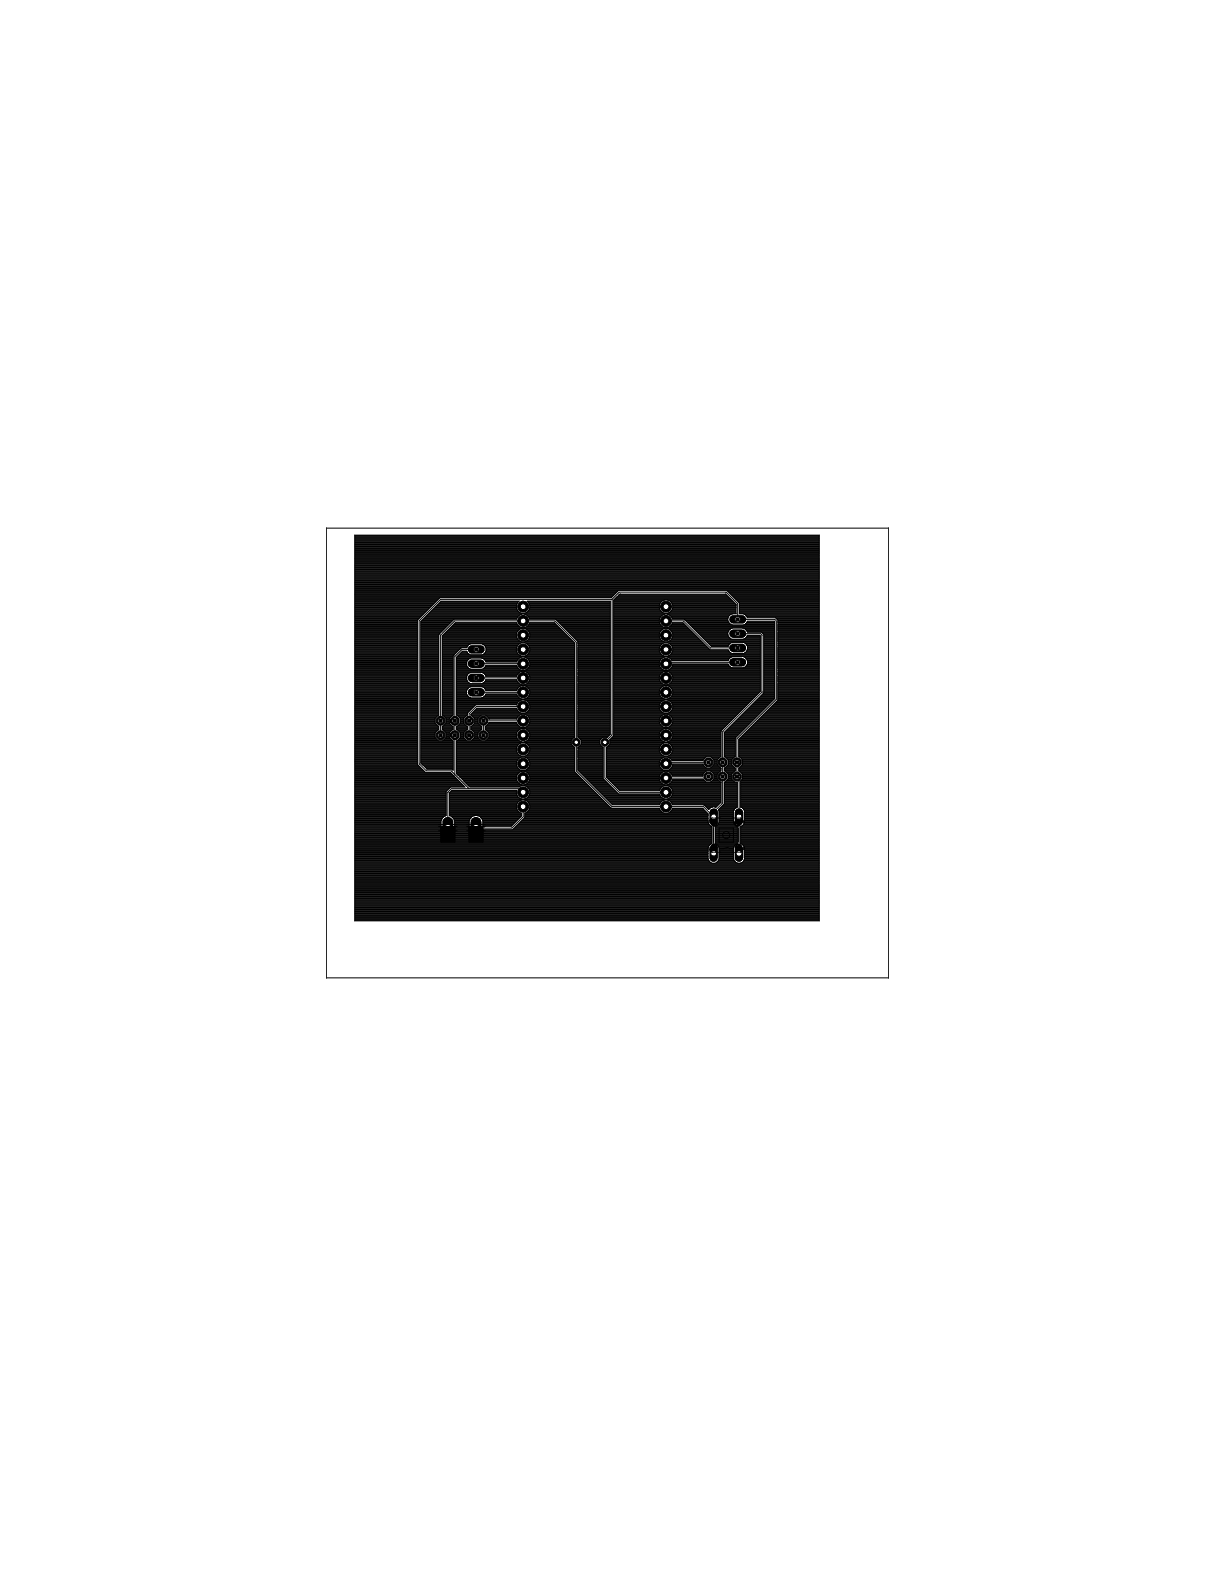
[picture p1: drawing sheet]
<svg xmlns="http://www.w3.org/2000/svg" width="216mm" height="279mm" viewBox="0 0 216 279" stroke-linecap="round" stroke-linejoin="round" font-family="sans-serif">
<defs><g id="words">
<g font-size="1.8">
<text x="127.5" y="144.9" transform="rotate(-90 127.5 144.9)">2</text>
<text x="131.9" y="144.9" transform="rotate(-90 131.9 144.9)">4</text>
<text x="127.4" y="152.7" transform="rotate(-90 127.4 152.7)">1</text>
<text x="131.9" y="153" transform="rotate(-90 131.9 153)">3</text>
</g>
</g></defs>
<g fill="none" stroke="#000" stroke-width=".18">
<path d="M63.1 95.1h82.5v68.6h-82.5zM63.1 99.9h82.5M63.1 99.8h82.5M63.1 99.7h82.5M63.1 99.5h82.5M63.1 99.4h82.5M63.1 99.3h82.5M63.1 99.2h82.5M63.1 99.1h82.5M63.1 98.9h82.5M63.1 98.8h82.5M63.1 98.7h82.5"/>
<path d="M63.1 98.6h82.5M63.1 98.4h82.5M63.1 98.3h82.5M63.1 98.2h82.5M63.1 98.1h82.5M63.1 98h82.5M63.1 97.9h82.5M63.1 97.7h82.5M63.1 97.6h82.5M63.1 97.5h82.5M63.1 97.4h82.5M63.1 97.2h82.5"/>
<path d="M63.1 97.1h82.5M63.1 97h82.5M63.1 96.9h82.5M63.1 96.8h82.5M63.1 96.6h82.5M63.1 96.5h82.5M63.1 96.4h82.5M63.1 96.3h82.5M63.1 96.2h82.5M63.1 96h82.5M63.1 95.9h82.5M63.1 95.8h82.5"/>
<path d="M63.1 95.7h82.5M63.1 95.6h82.5M63.1 95.4h82.5M63.1 95.3h82.5M63.1 95.2h82.5M63.1 106.5h14.8M63.1 119h11.1M63.1 118.2h11.1M63.1 119.2h11.1M63.1 116.8h11.1M63.1 116.2h11.1M63.1 110h11.3"/>
<path d="M63.1 110.6h11.1M63.1 112.3h11.1M63.1 113.6h11.1M63.1 112.9h11.1M63.1 119.3h11.1M63.1 118h11.1M63.1 118.7h11.1M63.1 117.4h11.1M63.1 114.3h11.1M63.1 116.4h11.1M63.1 105.6h46.2M63.1 111.1h11.1"/>
<path d="M63.1 110.4h11.1M63.1 109.8h11.5M63.1 105h82.5M63.1 119.9h11.1M63.1 119.8h11.1M63.1 119.7h11.1M63.1 119.5h11.1M63.1 119.4h11.1M63.1 119.1h11.1M63.1 118.8h11.1M63.1 118.6h11.1M63.1 118.5h11.1"/>
<path d="M63.1 118.3h11.1M63.1 118.1h11.1M63.1 117.9h11.1M63.1 117.8h11.1M63.1 117.6h11.1M63.1 117.5h11.1M63.1 117.3h11.1M63.1 117.1h11.1M63.1 117h11.1M63.1 116.9h11.1M63.1 116.7h11.1M63.1 116.5h11.1"/>
<path d="M63.1 116.3h11.1M63.1 116.1h11.1M63.1 115.9h11.1M63.1 115.8h11.1M63.1 115.7h11.1M63.1 115.6h11.1M63.1 115.5h11.1M63.1 115.3h11.1M63.1 115.2h11.1M63.1 115.1h11.1M63.1 115h11.1M63.1 114.9h11.1"/>
<path d="M63.1 114.7h11.1M63.1 114.6h11.1M63.1 114.5h11.1M63.1 114.4h11.1M63.1 114.1h11.1M63.1 114h11.1M63.1 113.9h11.1M63.1 113.8h11.1M63.1 113.5h11.1M63.1 113.4h11.1M63.1 113.3h11.1M63.1 113.2h11.1"/>
<path d="M63.1 113.1h11.1M63.1 112.8h11.1M63.1 112.7h11.1M63.1 112.6h11.1M63.1 112.4h11.1M63.1 112.2h11.1M63.1 112.1h11.1M63.1 112h11.1M63.1 111.8h11.1M63.1 111.7h11.1M63.1 111.6h11.1M63.1 111.5h11.1"/>
<path d="M63.1 111.4h11.1M63.1 111.2h11.1M63.1 111h11.1M63.1 110.9h11.1M63.1 110.7h11.1M63.1 110.5h11.1M63.1 110.3h11.1M63.1 110.2h11.1M63.1 109.9h11.4M63.1 109.7h11.6M63.1 109.6h11.7M63.1 109.4h11.9"/>
<path d="M63.1 109.3h12M63.1 109.2h12.1M63.1 109.1h12.2M63.1 108.9h12.3M63.1 108.8h12.5M63.1 108.7h12.6M63.1 108.6h12.7M63.1 108.5h12.8M63.1 108.4h13M63.1 108.2h13.1M63.1 108.1h13.2M63.1 108h13.3"/>
<path d="M63.1 107.9h13.4M63.1 107.7h13.5M63.1 107.6h13.7M63.1 107.5h13.8M63.1 107.4h13.9M63.1 107.3h14M63.1 107.1h14.2M63.1 107h14.3M63.1 106.9h14.4M63.1 106.8h14.5M63.1 106.7h14.6M63.1 106.4h14.9"/>
<path d="M63.1 106.3h15M63.1 106.2h45.6M63.1 106h45.7M63.1 105.9h45.8M63.1 105.8h46M63.1 105.7h46.1M63.1 105.5h46.3M63.1 105.3h46.4M63.1 105.2h46.5M63.1 105.1h46.7M63.1 104.8h82.5M63.1 104.7h82.5"/>
<path d="M63.1 104.6h82.5M63.1 104.5h82.5M63.1 104.4h82.5M63.1 104.2h82.5M63.1 104.1h82.5M63.1 104h82.5M63.1 103.9h82.5M63.1 103.8h82.5M63.1 103.6h82.5M63.1 103.5h82.5M63.1 103.4h82.5M63.1 103.3h82.5"/>
<path d="M63.1 103.2h82.5M63.1 103h82.5M63.1 102.9h82.5M63.1 102.8h82.5M63.1 102.7h82.5M63.1 102.6h82.5M63.1 102.4h82.5M63.1 102.3h82.5M63.1 102.2h82.5M63.1 102.1h82.5M63.1 102h82.5M63.1 101.8h82.5"/>
<path d="M63.1 101.7h82.5M63.1 101.6h82.5M63.1 101.5h82.5M63.1 101.3h82.5M63.1 101.2h82.5M63.1 101.1h82.5M63.1 101h82.5M63.1 100.9h82.5M63.1 100.8h82.5M63.1 100.6h82.5M63.1 100.5h82.5M63.1 100.4h82.5"/>
<path d="M63.1 100.3h82.5M63.1 100.1h82.5M63.1 100h82.5M74.8 119h3.2M74.8 118.2h3.2M74.8 119.2h3.2M74.8 116.8h3.2M74.8 116.2h3.2M74.8 110.6h5.3M74.8 112.3h3.6M74.8 113.6h3.2M74.8 112.9h3.2"/>
<path d="M74.8 119.3h3.2M74.8 118h3.2M74.8 118.7h3.2M74.8 117.4h3.2M74.8 114.3h3.2M74.8 116.4h3.2M74.8 111.1h4.8M74.8 119.9h3.2M74.8 119.8h3.2M74.8 119.7h3.2M74.8 119.5h3.2M74.8 119.4h3.2"/>
<path d="M74.8 119.1h3.2M74.8 118.8h3.2M74.8 118.6h3.2M74.8 118.5h3.2M74.8 118.3h3.2M74.8 118.1h3.2M74.8 117.9h3.2M74.8 117.8h3.2M74.8 117.6h3.2M74.8 117.5h3.2M74.8 117.3h3.2M74.8 117.1h3.2"/>
<path d="M74.8 117h3.2M74.8 116.9h3.2M74.8 116.7h3.2M74.8 116.5h3.2M74.8 116.3h3.2M74.8 116.1h3.2M74.8 115.9h3.2M74.8 115.8h3.2M74.8 115.7h3.2M74.8 115.6h3.2M74.8 115.5h3.2M74.8 115.3h3.2"/>
<path d="M74.8 115.2h3.2M74.8 115.1h3.2M74.8 115h3.2M74.8 114.9h3.2M74.8 114.7h3.2M74.8 114.6h3.2M74.8 114.5h3.2M74.8 114.4h3.2M74.8 114.1h3.2M74.8 114h3.2M74.8 113.9h3.2M74.8 113.8h3.2"/>
<path d="M74.8 113.5h3.2M74.8 113.4h3.2M74.8 113.3h3.2M74.8 113.2h3.2M74.8 113.1h3.2M74.8 112.8h3.2M74.8 112.7h3.3M74.8 112.6h3.4M74.8 112.4h3.5M74.8 112.2h3.7M74.8 112.1h3.9M74.8 112h4"/>
<path d="M74.8 111.8h4.1M74.8 111.7h4.2M74.8 111.6h4.3M74.8 111.5h4.5M74.8 111.4h4.6M74.8 111.2h4.7M74.8 111h4.9M74.8 110.9h5.1M74.8 110.7h5.2M74.8 110.5h5.4M74.9 110.4h5.4M75 110.3h5.5"/>
<path d="M75.1 110.2h5.5M75.4 109.9h16.4M75.5 109.8h16.4M75.6 109.7h16.3M75.7 109.6h16.4M75.8 109.4h16.4M75.9 109.3h16.5M76.1 109.2h16.6M76.2 109.1h32.2M76.3 108.9h16.3M76.4 108.8h15.9M76.6 108.7h15.6"/>
<path d="M76.7 108.6h15.3M76.8 108.5h15.1M76.9 108.4h15M77 108.2h14.8M77.2 108.1h14.6M77.3 108h14.5M77.4 107.9h14.4M77.5 107.7h14.3M77.6 107.6h14.2M77.7 107.5h14.1M77.9 107.4h13.9M78 107.3h13.9"/>
<path d="M78.1 107.1h13.8M78.2 107h13.9M78.4 106.9h13.8M78.6 119h1.9M78.6 118.2h1.9M78.6 119.2h1.9M78.6 116.8h1.9M78.6 116.2h2.3M78.6 113.6h13.4M78.6 119.3h1.9M78.6 118h1.9M78.6 118.7h1.9"/>
<path d="M78.6 117.4h1.9M78.6 114.3h23.5M78.6 116.4h2.1M78.6 119.9h1.9M78.6 119.8h1.9M78.6 119.7h1.9M78.6 119.5h1.9M78.6 119.4h1.9M78.6 119.1h1.9M78.6 118.8h1.9M78.6 118.6h1.9M78.6 118.5h1.9"/>
<path d="M78.6 118.3h1.9M78.6 118.1h1.9M78.6 117.9h1.9M78.6 117.8h1.9M78.6 117.6h1.9M78.6 117.5h1.9M78.6 117.3h1.9M78.6 117.1h1.9M78.6 117h1.9M78.6 116.9h1.9M78.6 116.7h1.9M78.6 116.5h1.9"/>
<path d="M78.6 116.3h2.2M78.6 116.1h2.4M78.6 115.9h2.6M78.6 115.8h2.7M78.6 115.7h2.8M78.6 115.6h2.9M78.6 115.5h3M78.6 115.3h3.1M78.6 115.2h3.3M78.6 115.1h4.3M78.6 115h4.4M78.6 114.9h4.4"/>
<path d="M78.6 114.7h4.6M78.6 114.6h4.7M78.6 114.5h4.9M78.6 114.4h13.8M78.6 114.1h23.3M78.6 114h13.9M78.6 113.9h13.7M78.6 113.8h13.5M78.6 113.5h13.3M78.6 113.4h13.3M78.6 113.3h13.2M78.6 113.2h13.2"/>
<path d="M78.6 113.1h13.2M78.7 112.9h13.1M78.8 112.8h13M78.9 112.7h12.9M79 112.6h12.8M79.2 112.4h12.6M79.3 112.3h12.6M79.4 112.2h12.6M79.5 112.1h12.6M79.7 112h12.5M79.8 111.8h12.6M79.9 111.7h12.8"/>
<path d="M80 111.6h19.4M80.1 111.5h12.4M80.2 111.4h12.1M80.4 111.2h11.7M80.5 111.1h11.5M80.6 111h11.3M80.7 110l-2.7 2.8v14.3h-3.2M80.7 116.4h.1M80.7 110.9h11.2M80.9 110.7h10.9M81.1 119h11.1M81.1 118.2h1.8"/>
<path d="M81.1 119.2h21M81.1 119.3h21M81.1 118h1.8M81.1 118.7h2.1M81.1 117.4h1.9M81.1 119.9h2M81.1 119.8h2.1M81.1 119.7h2.2M81.1 119.5h2.5M81.1 119.4h11.3M81.1 119.1h11.4M81.1 118.8h2.3"/>
<path d="M81.1 118.6h2M81.1 118.5h1.9M81.1 118.3h1.9M81.1 118.1h1.8M81.1 117.9h1.8M81.1 117.8h1.8M81.1 117.6h1.8M81.1 117.5h1.9M81.1 117.3h2.1M81.1 117.1h2.2M81.1 117h2.4M81.1 116.9h11.3"/>
<path d="M81.2 116.8h20.9M81.3 116.7h20.8M81.4 116.5h11.1M81.5 116.4h10.8M81.6 116.3h1.8M81.8 116.2h1.4M81.8 115.3h.1M81.9 116.1h1.2M82 115.9h1M82.1 115.8h.9M82.9 117.8a1 1 0 0 0 .8 1.2M83 117.4l.7-.4h1.9l.6 .4"/>
<path d="M83 117.4l-.1 .4M83.7 116.4l-.4-.1-.4-.6h-.7l-1.1 1.1v10.3h2v-.4l1.4-1.4h7.3l.1-.4 .8-.5M84.6 115.4h-2.5l-1.3 1.3v20.9M84.6 118h8.4M85.6 119l.4-.2 .3-.5h5.5l.5 .7 .4 .2M85.7 119.5h6.5M85.7 117h6.5M85.7 114.5h6.5M85.9 118.8h6.2M85.9 116.3h6.2M86 119.7h6.1M86 117.1h6.1"/>
<path d="M86 114.6h6.1M86 116.2h6M86 118.7h6M86.1 119.8h5.9M86.1 117.3h5.9M86.1 114.7h5.9M86.1 116.1h5.8M86.2 118.6h5.7M86.2 117.4h5.7M86.2 119.9h5.7M86.2 114.9h5.7M86.3 118.5h5.6"/>
<path d="M86.3 115.9h5.6M86.3 117.5h5.6M86.3 115h5.6M86.3 118.3h5.5M86.3 115.8h5.5M86.3 117.6h5.5M86.3 115.1h5.5M86.4 115.7h5.4M86.4 115.6l-.2 .4-.6 .4M86.4 115.6h5.4M86.4 115.5h5.4M86.4 115.3h5.4"/>
<path d="M86.4 115.2h5.4M91.8 107.6v.5l.1 .4 .4 .3M91.8 115.2v.5l.1 .4 .4 .3M91.9 109.7l-.1 .3h-16.6M91.9 109.7a1.19 1.19 0 0 1 2.1 0M91.9 112.2a1.19 1.19 0 0 1 2.1 0M91.9 112.2a1.17 1.17 0 0 0 .4 1.7M91.9 107.1l.3-.3h-13.8l-3.6 3.7v25.1l1.1 1.1h4.6M91.9 107.1l-.1 .5M92.3 111.4l-.5-.7h-10.9l-2.3 2.3v14.1h1.9v-10.5l1.5-1.5h.9l.4-.5 .4-.2h1.9a1.03 1.03 0 0 1 .8 1.2M92.3 111.4l.4 .1h.5l.4-.1M92.3 116.4l.4 .2h.5l.4-.2"/>
<path d="M92.3 113.9l.4 .2h.5l.4-.2M92.3 108.8l.4 .2 .9-.2M92.7 116.8l-.4 .2-.5 .7h-5.5l-.1-.3M92.7 119.3l-.4 .2-.5 .7h-5.5l-.3-.5-.4-.2h-1.9l-.4 .2-.4 .6M92.7 114.2l-.4 .2-.5 .8M92.9 110.3l.1 .1M93.2 116.8a1.22 1.22 0 0 1 .9 .9 1.22 1.22 0 0 1-.5 1.3M93.2 119.3a1.26 1.26 0 0 1 .9 1.5M93.2 114.2l.4 .2 .5 .8M93.2 111.7h6.3M93.3 109.2h15.1M93.3 108.9h15.1"/>
<path d="M93.4 111.5h5.9M93.4 114h8.4M93.4 119.1h8.7M93.4 116.5h8.7M93.5 119.4h8.6M93.5 116.9h8.6M93.5 114.4h8.6M93.5 111.8h6.2M93.5 109.3h14.9M93.6 119l-.4 .2M93.6 111.4l.5-.7h4.4l3.6 3.6M93.6 113.9h8.1"/>
<path d="M93.6 111.4h5.6M93.6 108.8h14.8M93.7 119h8.4M93.7 116.4h8.4M93.7 119.5h8.4M93.7 117h8.4M93.7 114.5h8.4M93.7 112h6.1M93.7 109.4h14.7M93.7 106.9h14.7M93.7 108.7h14.7M93.8 116.3h8.3"/>
<path d="M93.8 113.8h7.8M93.8 111.2h5.3M93.8 118.8h8.3M93.8 119.7h8.3M93.8 117.1h8.3M93.8 114.6h8.3M93.8 112.1h6.1M93.8 109.6h14.6M93.8 107h14.6M93.9 111.1h5M93.9 108.6h14.5M93.9 116.2h8.2"/>
<path d="M93.9 113.6h7.6M93.9 118.7h8.2M93.9 119.8h8.2M93.9 117.3h8.2M93.9 114.7h8.2M94 112.2l.1 .4v.5M94 109.7l.1 .3M94 107.1l-.3-.3h14.7v23.7M94 107.1l.1 .5M94 112.2h6M94 109.7h14.4M94 107.1h14.4"/>
<path d="M94 116.1h8.1M94 113.5h7.3M94 111h4.8M94 108.5h14.4M94 112.3h6.1M94 117.4h8.1M94 119.9h8.1M94 118.6h8.1M94 114.9h8.1M94 109.8h14.4M94 110.9h4.7M94 108.4h14.4"/>
<path d="M94 107.3h14.4M94 118.5h8.1M94 115.9h8.1M94 113.4h7.2M94.1 117.5h8M94.1 115h8M94.1 112.4h6.2M94.1 109.9h14.3M94.1 107.4h14.3M94.1 118.3h8M94.1 115.8h8M94.1 113.3h7"/>
<path d="M94.1 110.7h4.5M94.1 108.2h14.3M94.1 110h14.3M94.1 117.6h8M94.1 115.1h8M94.1 112.6h6.3M94.1 107.5h14.3M94.1 115.7h8M94.1 113.2h6.9M94.1 108.1h14.3M94.1 107.6v.5l-.5 .7M94.1 115.2v.5"/>
<path d="M94.1 118.2h8M94.1 115.7l-.5 .7M94.1 112.9h6.6M94.1 113.1l-.5 .8M94.1 118h8M94.1 118.1h8M94.1 117.9h8M94.1 117.8h8M94.1 115.6h8M94.1 115.5h8M94.1 115.3h8M94.1 115.2h8"/>
<path d="M94.1 113.1h6.8M94.1 112.8h6.5M94.1 112.7h6.4M94.1 108h14.3M94.1 107.9h14.3M94.1 107.7h14.3M94.1 107.6h14.3M98.7 110l4 4v17l.6 .6v.7l-.5 .5M98.8 110.2h9.6M99 110.3h9.4M99.1 110.4h9.3M99.2 110.5h9.2"/>
<path d="M99.3 110.6h9.1M99.4 110.7h9M99.5 110.9h8.9M99.7 111h8.7M99.8 111.1h8.6M99.9 111.2h8.5M100 111.4h8.4M100.2 111.5h8.2M100.3 111.6h8.1M100.4 111.7h8M100.5 111.8h7.9M100.6 112h7.8"/>
<path d="M100.8 112.1h7.6M100.9 112.2h7.5M101 112.3h7.4M101.1 112.4h7.3M101.2 112.6h7.2M101.4 112.7h7M101.5 112.8h6.9M101.6 112.9h6.8M101.7 113.1h6.7M101.9 113.2h6.5M102 113.3h6.4M102.1 113.4h6.3"/>
<path d="M102.1 114.3v16.7l-.6 .6v.7l.5 .5M102.2 113.5h6.2M102.3 113.6h6.1M102.4 113.8h6M102.6 113.9h5.8M102.7 114h5.7M102.7 119h5.7M102.7 118.2h5.7M102.7 119.2h5.7M102.7 116.8h5.7M102.7 116.2h5.7M102.7 119.3h5.7"/>
<path d="M102.7 118h5.7M102.7 118.7h5.7M102.7 117.4h5.7M102.7 114.3h5.7M102.7 116.4h5.7M102.7 119.9h5.7M102.7 119.8h5.7M102.7 119.7h5.7M102.7 119.5h5.7M102.7 119.4h5.7M102.7 119.1h5.7M102.7 118.8h5.7"/>
<path d="M102.7 118.6h5.7M102.7 118.5h5.7M102.7 118.3h5.7M102.7 118.1h5.7M102.7 117.9h5.7M102.7 117.8h5.7M102.7 117.6h5.7M102.7 117.5h5.7M102.7 117.3h5.7M102.7 117.1h5.7M102.7 117h5.7M102.7 116.9h5.7"/>
<path d="M102.7 116.7h5.7M102.7 116.5h5.7M102.7 116.3h5.7M102.7 116.1h5.7M102.7 115.9h5.7M102.7 115.8h5.7M102.7 115.7h5.7M102.7 115.6h5.7M102.7 115.5h5.7M102.7 115.3h5.7M102.7 115.2h5.7M102.7 115.1h5.7"/>
<path d="M102.7 115h5.7M102.7 114.9h5.7M102.7 114.7h5.7M102.7 114.6h5.7M102.7 114.5h5.7M102.7 114.4h5.7M102.7 114.1h5.7M108.8 106.5v24.2l-1.3 1.2v6.4l2.5 2.5h8.3M108.8 106.5h-30.5l-3.8 3.8v25.4l1.3 1.3h4.4l.6 .6M108.8 106.5l1.2-1.2h19.1l2 2v2.8h6.6l.2 .2v14l-6.9 7v6.7l.3 .4v13.3M109.1 119h8.5M109.1 118.2h8.1"/>
<path d="M109.1 119.2h26M109.1 116.8h20.9M109.1 116.2h8.3M109.1 110h8.1M109.1 110.6h8.1M109.1 112.3h8.2M109.1 113.6h8.3M109.1 112.9h8.1M109.1 119.3h26M109.1 118h8.1M109.1 118.7h8.3M109.1 117.4h8.2"/>
<path d="M109.1 114.3h15.8M109.1 116.4h8.5M109.1 106.7v24.1M109.1 106.7l1.1-1.1h18.7l1.9 1.8v1.7h-.7l-.6 .4M109.1 111.1h8.3M109.1 110.4h8.1M109.1 109.8h8.2M109.1 119.9h8.2M109.1 119.8h8.3M109.1 119.7h8.4M109.1 119.5h8.5M109.1 119.4h8.7"/>
<path d="M109.1 119.1h8.8M109.1 118.8h8.4M109.1 118.6h8.2M109.1 118.5h8.2M109.1 118.3h8.1M109.1 118.1h8.1M109.1 117.9h8.1M109.1 117.8h8.1M109.1 117.6h8.1M109.1 117.5h8.1M109.1 117.3h8.3M109.1 117.1h8.4"/>
<path d="M109.1 117h8.5M109.1 116.9h8.7M109.1 116.7h26M109.1 116.5h8.8M109.1 116.3h8.4M109.1 116.1h8.2M109.1 115.9h8.2M109.1 115.8h8.1M109.1 115.7h8.1M109.1 115.6h8.1M109.1 115.5h8.1M109.1 115.3h8.1"/>
<path d="M109.1 115.2h8.1M109.1 115.1h8.1M109.1 115h8.1M109.1 114.9h8.2M109.1 114.7h8.3M109.1 114.6h8.4M109.1 114.5h8.5M109.1 114.4h8.7M109.1 114.1h15.7M109.1 114h8.8M109.1 113.9h8.5M109.1 113.8h8.4"/>
<path d="M109.1 113.5h8.2M109.1 113.4h8.2M109.1 113.3h8.1M109.1 113.2h8.1M109.1 113.1h8.1M109.1 112.8h8.1M109.1 112.7h8.1M109.1 112.6h8.1M109.1 112.4h8.1M109.1 112.2h8.2M109.1 112.1h8.4M109.1 112h8.5"/>
<path d="M109.1 111.8h8.7M109.1 111.7h9M109.1 111.6h13.2M109.1 111.5h8.8M109.1 111.4h8.6M109.1 111.2h8.4M109.1 111h8.2M109.1 110.9h8.2M109.1 110.7h8.1M109.1 110.5h8.1M109.1 110.3h8.1M109.1 110.2h8.1"/>
<path d="M109.1 109.9h8.1M109.1 109.7h8.2M109.1 109.6h8.4M109.1 109.4h8.5M109.1 109.3h8.7M109.1 109.2h8.9M109.1 109.1h21.7M109.1 108.9h8.9M109.1 108.8h8.6M109.1 108.7h8.4M109.1 108.6h8.3M109.1 108.5h8.2"/>
<path d="M109.1 108.4h8.2M109.1 108.2h8.1M109.1 108.1h8.1M109.1 108h8.1M109.1 107.9h8.1M109.1 107.7h8.1M109.1 107.6h8.1M109.1 107.5h8.1M109.1 107.4h8.1M109.1 107.3h8.2M109.1 107.1h8.2M109.1 107h8.4"/>
<path d="M109.1 106.9h8.5M109.1 106.8h8.7M109.1 106.7h8.9M109.2 106.5h20.7M109.3 106.4h20.5M109.4 106.3h20.2M109.5 106.2h20M109.7 106h19.7M109.8 105.9h19.5M109.9 105l-1.3 1.2h-30.4l-4 4v25.7M109.9 105.8h19.3M110 105.7h19.1"/>
<path d="M117.2 107.6l.1 .9 .4 .3M117.2 115.2v.5M117.2 115.7a1.22 1.22 0 0 0 1.2 1 1.22 1.22 0 0 0 1.1-1M117.7 111.4a1.2 1.2 0 0 0 1.8-.7h1.8l4.7 4.6M117.7 108.8l.4 .2 .9-.2M118.1 116.8a1.22 1.22 0 0 0-1 1.2 1.22 1.22 0 0 0 1 1.2M118.1 119.3a1.21 1.21 0 0 0-.9 1.5M118.1 114.2l-.4 .2-.4 .4-.1 .4M118.3 110.4h3.2l4.8 4.8h4.8M118.6 119.3a1.25 1.25 0 0 1 .9 1.5M118.6 116.8l.4 .2 .4 .4h10l.1-.2M118.6 114.2l.4 .2 .5 .8"/>
<path d="M118.6 111.7h3.8M118.6 109.2h11.3M118.7 106.7h11.3M118.7 108.9h12.1M118.8 114h5.9M118.8 111.5h3.4M118.8 116.5h16.3M118.8 119.1h16.3M118.9 119.4h16.2M118.9 116.9h10.8M118.9 114.4h6.1M118.9 111.8h3.6"/>
<path d="M118.9 109.3h10.8M119 106.8h11.1M119 108.8h11.8M119 116.4h16.1M119 113.9h5.5M119 111.4h3M119.1 119h16M119.1 119.5h16M119.1 117h10.5M119.1 114.5h6.1M119.1 112h3.5M119.1 109.4h10.5"/>
<path d="M119.1 106.9h11.2M119.1 111.2h2.8M119.1 108.7h11.7M119.2 118.8h15.9M119.2 116.3h15.9M119.2 113.8h5.2M119.2 119.7h15.9M119.2 117.1h10.3M119.2 114.6h6.1M119.2 112.1h3.5M119.2 109.6h10.3M119.2 107h11.2"/>
<path d="M119.3 113.6h5M119.3 111.1h2.5M119.3 108.6h11.5M119.3 116.2h15.8M119.3 118.7h15.8M119.3 119.8h15.8M119.3 117.3h10.1M119.3 114.7h6.1M119.3 112.2h3.6M119.3 109.7h10.1M119.4 107.1l.1 .5M119.4 107.1a1.21 1.21 0 0 0-1.3-.5 1.21 1.21 0 0 0-.9 1"/>
<path d="M119.4 107.1h11.1M119.4 118.6h10.5M119.4 116.1h10.5M119.4 113.5h4.8M119.4 111h2.3M119.4 108.5h11.4M119.4 112.3h3.6M119.4 109.8h10M119.4 119.9h15.7M119.4 114.9h6.1M119.4 107.3h11.2M119.4 118.5h10.3"/>
<path d="M119.4 115.9h10.3M119.4 113.4h4.7M119.4 110.9h2.1M119.4 108.4h11.4M119.4 115h6.2M119.4 112.4h3.7M119.5 110.7h1.9M119.5 109.9h9.8M119.5 108.2h11.3M119.5 107.4h11.2M119.5 118.3h10.1M119.5 115.8h10.1"/>
<path d="M119.5 113.3h4.5M119.5 115.1h6.3M119.5 112.6h3.7M119.5 107.5h11.3M119.5 118.2h10M119.5 115.7h10M119.5 113.2h4.3M119.5 108.1h11.3M119.5 112.9h4.1M119.5 107.6v.5l-.1 .4-.4 .3M119.5 115.2v.5M119.5 118.1h9.9"/>
<path d="M119.5 115.6h9.9M119.5 115.5h6.6M119.5 115.2h6.4M119.5 113.1h4.2M119.5 112.8h4M119.5 112.7h3.9M119.5 108h11.3M119.5 107.9h11.3M119.5 107.7h11.3M119.5 107.6h11.3M121.6 110l4.8 4.9h3l.1-.3M121.7 110.2h7.6"/>
<path d="M121.8 110.3h7.5M121.9 110.4h7.5M122 110.5h7.4M122.2 110.6h7.3M122.3 110.7h7.3M122.4 110.9h7.3M122.5 111h7.4M122.6 111.1h15M122.8 111.2h14.8M122.9 111.4h14.7M123 111.5h14.6M123.1 111.6h14.5"/>
<path d="M123.3 111.7h6.6M123.4 111.8h6.3M123.5 112h6.1M123.6 112.1h5.9M123.7 112.2h5.7M123.8 112.3h5.6M124 112.4h5.3M124.1 112.6h5.2M124.2 112.7h5.1M124.3 112.8h5M124.5 112.9h4.9M124.6 113.1h4.8"/>
<path d="M124.7 113.2h4.8M124.8 113.3h4.8M124.9 113.4h4.8M125.1 113.5h4.8M125.2 113.6h9.9M125.3 113.8h9.8M125.4 113.9h9.7M125.5 114h9.6M125.7 114.1h9.4M125.8 114.3h4.2M125.9 114.4h3.8M126 115.3h-6.5"/>
<path d="M126 115.3l.1 .2h3.3l.4 .5 .3 .2M126 114.5h3.6M126.1 114.6h3.4M126.3 114.7h3.1M126.4 114.9h3M129.2 105l2 2M129.3 105.1h16.3M129.3 110h-9.8a1.21 1.21 0 0 0-1.9-.6 1.21 1.21 0 0 0 .1 2M129.3 109.9l.2 .8M129.3 112.4a1.04 1.04 0 0 0 .8 1.2M129.4 105.2h16.2M129.5 114.6l.6-.4h2l.6 .4"/>
<path d="M129.5 112.1l.6-.5h2l.6 .5M129.5 112.1l-.2 .3M129.5 117.2l.6-.5h2l.6 .5M129.5 109.5l-.2 .4M129.5 110.7l.6 .4M129.5 105.3h16.1M129.7 105.5h15.9M129.8 105.6h15.8M129.9 105.7h15.7M130 105.8h15.6M130.1 118.7l-.3-.1-.4-.6h-9.9a1.2 1.2 0 0 1-.9 1.2M130.2 105.9h15.4"/>
<path d="M130.3 106h15.3M130.4 106.2h15.2M130.5 106.3h15.1M130.6 106.4h15M130.7 106.5h14.9M130.9 106.7h14.7M131 106.8h14.6M131.1 112.6h4l.3 .3v10.1l-7 7v12.7l-2 2.1M131.1 117.7h-12.5l-.3 .3M131.1 106.9h14.5M131.2 107l.2 .2v1.9h.7l.6 .4M131.2 107h14.4"/>
<path d="M131.4 107.1h14.2M131.4 109.1h14.2M131.4 108.9h14.2M131.4 108.8h14.2M131.4 108.7h14.2M131.4 108.6h14.2M131.4 108.5h14.2M131.4 108.4h14.2M131.4 108.2h14.2M131.4 108.1h14.2M131.4 108h14.2M131.4 107.9h14.2"/>
<path d="M131.4 107.7h14.2M131.4 107.6h14.2M131.4 107.5h14.2M131.4 107.4h14.2M131.4 107.3h14.2M132.1 113.6l.3-.1 .4-.6 2.3 .1v9.9M132.2 116.8h2.9M132.2 114.3h2.9M132.2 111.7h5.4M132.2 111h5.4M132.2 109.2h13.4M132.3 113.5h2.8"/>
<path d="M132.3 116.1h2.8M132.3 118.6h2.8M132.4 116.9h2.7M132.5 114.4h2.6M132.5 111.8h5.1M132.5 110.9h5.1M132.5 109.3h13.1M132.5 118.5h2.6M132.5 115.9h2.6M132.5 113.4h2.6M132.6 117h2.5M132.6 114.5h2.5"/>
<path d="M132.6 113.3h2.5M132.6 112h5M132.6 110.7h5M132.6 109.4h13M132.6 118.3h2.5M132.6 115.8h2.5M132.7 114.6l.1 .4M132.7 110.6h4.9M132.7 110.7l.1-.3 4.8 .1v13.7l-6.9 7v3.3l-.7 .6v.8l.7 .6v.5h-2v-.5l.7-.6v-.8l-.7-.6v-4.3M132.7 112.1l.1 .2h4.8M132.7 117.2l.1 .3M132.7 110.7l-.6 .4"/>
<path d="M132.7 109.5l.1 .3h12.8M132.7 117.1h2.4M132.7 114.6h2.4M132.7 113.2h2.4M132.7 112.1h4.9M132.7 109.6h12.9M132.7 118.2h2.4M132.7 115.7h2.4M132.7 117.3h2.4M132.7 114.7h2.4M132.7 112.2h4.9M132.8 118.1h2.3"/>
<path d="M132.8 115.6h2.3M132.8 113.1h2.3M132.8 110.5h4.8M132.8 109.7h12.8M132.8 118h2.3M132.8 117.4h2.3M132.8 115.5h2.3M132.8 114.9h2.3M132.8 115a1 1 0 0 1-.7 1.2M132.8 117.5a1 1 0 0 1-.7 1.2M132.8 117.9h2.3M132.8 117.8h2.3"/>
<path d="M132.8 117.6h2.3M132.8 117.5h2.3M132.8 115.3h2.3M132.8 115.2h2.3M132.8 115.1h2.3M132.8 115h2.3M135.3 112.3l.4 .5v10.4M135.4 112.4h2.2M135.5 112.6h2.1M135.6 112.7h2M135.7 119h1.9M135.7 118.2h1.9"/>
<path d="M135.7 119.2h1.9M135.7 116.8h1.9M135.7 116.2h1.9M135.7 113.6h1.9M135.7 112.9h1.9M135.7 119.3h1.9M135.7 118h1.9M135.7 118.7h1.9M135.7 117.4h1.9M135.7 114.3h1.9M135.7 116.4h1.9M135.7 119.9h1.9"/>
<path d="M135.7 119.8h1.9M135.7 119.7h1.9M135.7 119.5h1.9M135.7 119.4h1.9M135.7 119.1h1.9M135.7 118.8h1.9M135.7 118.6h1.9M135.7 118.5h1.9M135.7 118.3h1.9M135.7 118.1h1.9M135.7 117.9h1.9M135.7 117.8h1.9"/>
<path d="M135.7 117.6h1.9M135.7 117.5h1.9M135.7 117.3h1.9M135.7 117.1h1.9M135.7 117h1.9M135.7 116.9h1.9M135.7 116.7h1.9M135.7 116.5h1.9M135.7 116.3h1.9M135.7 116.1h1.9M135.7 115.9h1.9M135.7 115.8h1.9"/>
<path d="M135.7 115.7h1.9M135.7 115.6h1.9M135.7 115.5h1.9M135.7 115.3h1.9M135.7 115.2h1.9M135.7 115.1h1.9M135.7 115h1.9M135.7 114.9h1.9M135.7 114.7h1.9M135.7 114.6h1.9M135.7 114.5h1.9M135.7 114.4h1.9"/>
<path d="M135.7 114.1h1.9M135.7 114h1.9M135.7 113.9h1.9M135.7 113.8h1.9M135.7 113.5h1.9M135.7 113.4h1.9M135.7 113.3h1.9M135.7 113.2h1.9M135.7 113.1h1.9M135.7 112.8h1.9M137.8 109.8l.4 .4v14.2l-6.9 7v3.1l.7 .6v.8l-.7 .6v.5h14.3M137.9 109.9h7.7"/>
<path d="M138.1 110h7.5M138.2 110.2h7.4M138.2 119h7.4M138.2 118.2h7.4M138.2 119.2h7.4M138.2 116.8h7.4M138.2 116.2h7.4M138.2 110.6h7.4M138.2 112.3h7.4M138.2 113.6h7.4M138.2 112.9h7.4M138.2 119.3h7.4"/>
<path d="M138.2 118h7.4M138.2 118.7h7.4M138.2 117.4h7.4M138.2 114.3h7.4M138.2 116.4h7.4M138.2 111.1h7.4M138.2 110.4h7.4M138.2 119.9h7.4M138.2 119.8h7.4M138.2 119.7h7.4M138.2 119.5h7.4M138.2 119.4h7.4"/>
<path d="M138.2 119.1h7.4M138.2 118.8h7.4M138.2 118.6h7.4M138.2 118.5h7.4M138.2 118.3h7.4M138.2 118.1h7.4M138.2 117.9h7.4M138.2 117.8h7.4M138.2 117.6h7.4M138.2 117.5h7.4M138.2 117.3h7.4M138.2 117.1h7.4"/>
<path d="M138.2 117h7.4M138.2 116.9h7.4M138.2 116.7h7.4M138.2 116.5h7.4M138.2 116.3h7.4M138.2 116.1h7.4M138.2 115.9h7.4M138.2 115.8h7.4M138.2 115.7h7.4M138.2 115.6h7.4M138.2 115.5h7.4M138.2 115.3h7.4"/>
<path d="M138.2 115.2h7.4M138.2 115.1h7.4M138.2 115h7.4M138.2 114.9h7.4M138.2 114.7h7.4M138.2 114.6h7.4M138.2 114.5h7.4M138.2 114.4h7.4M138.2 114.1h7.4M138.2 114h7.4M138.2 113.9h7.4M138.2 113.8h7.4"/>
<path d="M138.2 113.5h7.4M138.2 113.4h7.4M138.2 113.3h7.4M138.2 113.2h7.4M138.2 113.1h7.4M138.2 112.8h7.4M138.2 112.7h7.4M138.2 112.6h7.4M138.2 112.4h7.4M138.2 112.2h7.4M138.2 112.1h7.4M138.2 112h7.4"/>
<path d="M138.2 111.8h7.4M138.2 111.7h7.4M138.2 111.6h7.4M138.2 111.5h7.4M138.2 111.4h7.4M138.2 111.2h7.4M138.2 111h7.4M138.2 110.9h7.4M138.2 110.7h7.4M138.2 110.5h7.4M138.2 110.3h7.4M63.1 138h17.7"/>
<path d="M63.1 120.5h11.1M63.1 123.1h11.1M63.1 125.6h11.1M63.1 128.1h11.1M63.1 124h11.1M63.1 124.3h11.1M63.1 121.9h11.1M63.1 127.1h11.1M63.1 126.8h11.1M63.1 124.4h11.1M63.1 129.1h11.1M63.1 129.7h11.1"/>
<path d="M63.1 129.3h11.1M63.1 126.9h11.1M63.1 139h18.6M63.1 137h12.3M63.1 132.8h11.1M63.1 131.8h11.1M63.1 121.7h11.1M63.1 121.5h11.1M63.1 136.7h11.9M63.1 139.9h16.9M63.1 139.8h19.5M63.1 139.7h19.3"/>
<path d="M63.1 139.6h19.2M63.1 139.4h19.1M63.1 139.3h19M63.1 139.2h18.9M63.1 139.1h18.8M63.1 138.9h18.5M63.1 138.7h18.4M63.1 138.6h18.3M63.1 138.5h18.1M63.1 138.4h18M63.1 138.2h17.9M63.1 138.1h17.8"/>
<path d="M63.1 137.9h17.5M63.1 137.8h17.4M63.1 137.6h17.3M63.1 137.5h17.2M63.1 137.4h17.1M63.1 137.3h12.5M63.1 137.2h12.4M63.1 136.9h12.1M63.1 136.8h12M63.1 136.6h11.8M63.1 136.4h11.6M63.1 136.3h11.5"/>
<path d="M63.1 136.2h11.4M63.1 136.1h11.3M63.1 136h11.2M63.1 135.8h11.1M63.1 135.7h11.1M63.1 135.6h11.1M63.1 135.5h11.1M63.1 135.4h11.1M63.1 135.2h11.1M63.1 135.1h11.1M63.1 135h11.1M63.1 134.9h11.1"/>
<path d="M63.1 134.7h11.1M63.1 134.6h11.1M63.1 134.5h11.1M63.1 134.4h11.1M63.1 134.3h11.1M63.1 134.2h11.1M63.1 134h11.1M63.1 133.9h11.1M63.1 133.8h11.1M63.1 133.7h11.1M63.1 133.5h11.1M63.1 133.4h11.1"/>
<path d="M63.1 133.3h11.1M63.1 133.2h11.1M63.1 133.1h11.1M63.1 132.9h11.1M63.1 132.7h11.1M63.1 132.6h11.1M63.1 132.5h11.1M63.1 132.3h11.1M63.1 132.2h11.1M63.1 132.1h11.1M63.1 132h11.1M63.1 131.7h11.1"/>
<path d="M63.1 131.6h11.1M63.1 131.5h11.1M63.1 131.4h11.1M63.1 131.3h11.1M63.1 131.1h11.1M63.1 131h11.1M63.1 130.9h11.1M63.1 130.8h11.1M63.1 130.6h11.1M63.1 130.5h11.1M63.1 130.4h11.1M63.1 130.3h11.1"/>
<path d="M63.1 130.2h11.1M63.1 130h11.1M63.1 129.9h11.1M63.1 129.8h11.1M63.1 129.6h11.1M63.1 129.5h11.1M63.1 129.2h11.1M63.1 129h11.1M63.1 128.8h11.1M63.1 128.7h11.1M63.1 128.6h11.1M63.1 128.5h11.1"/>
<path d="M63.1 128.4h11.1M63.1 128.2h11.1M63.1 128h11.1M63.1 127.9h11.1M63.1 127.8h11.1M63.1 127.6h11.1M63.1 127.5h11.1M63.1 127.4h11.1M63.1 127.3h11.1M63.1 127h11.1M63.1 126.7h11.1M63.1 126.6h11.1"/>
<path d="M63.1 126.4h11.1M63.1 126.3h11.1M63.1 126.2h11.1M63.1 126.1h11.1M63.1 125.9h11.1M63.1 125.8h11.1M63.1 125.7h11.1M63.1 125.5h11.1M63.1 125.3h11.1M63.1 125.2h11.1M63.1 125.1h11.1M63.1 125h11.1"/>
<path d="M63.1 124.9h11.1M63.1 124.7h11.1M63.1 124.6h11.1M63.1 124.5h11.1M63.1 124.1h11.1M63.1 123.9h11.1M63.1 123.8h11.1M63.1 123.7h11.1M63.1 123.5h11.1M63.1 123.4h11.1M63.1 123.3h11.1M63.1 123.2h11.1"/>
<path d="M63.1 122.9h11.1M63.1 122.8h11.1M63.1 122.7h11.1M63.1 122.6h11.1M63.1 122.4h11.1M63.1 122.3h11.1M63.1 122.2h11.1M63.1 122.1h11.1M63.1 122h11.1M63.1 121.6h11.1M63.1 121.4h11.1M63.1 121.2h11.1"/>
<path d="M63.1 121.1h11.1M63.1 121h11.1M63.1 120.9h11.1M63.1 120.8h11.1M63.1 120.6h11.1M63.1 120.4h11.1M63.1 120.3h11.1M63.1 120.2h11.1M63.1 120h11.1M74.2 135.9l1.4 1.4h4.5l.6 .6M74.8 120.5h3.2M74.8 123.1h3.2"/>
<path d="M74.8 125.6h3.2M74.8 128.1h2.5M74.8 124h3.2M74.8 124.3h3.2M74.8 121.9h3.2M74.8 126.8h3.2M74.8 124.4h3.2M74.8 129.1h3.2v.6h-3.2M74.8 129.3h3.2M74.8 126.9h3.2M74.8 132.8h5.7M74.8 131.8h5.7"/>
<path d="M74.8 121.7h3.2M74.8 121.5h3.2M74.8 135.6h5.7M74.8 135.5h5.7M74.8 135.4h5.7M74.8 135.2h5.7M74.8 135.1h5.7M74.8 135h5.7M74.8 134.9h5.7M74.8 134.7h5.7M74.8 134.6h5.7M74.8 134.5h5.7"/>
<path d="M74.8 134.4h5.7M74.8 134.3h5.7M74.8 134.2h5.7M74.8 134h5.7M74.8 133.9h5.7M74.8 133.8h5.7M74.8 133.7h5.7M74.8 133.5h5.7M74.8 133.4h5.7M74.8 133.3h5.7M74.8 133.2h5.7M74.8 133.1h5.7"/>
<path d="M74.8 132.9h5.7M74.8 132.7h5.7M74.8 132.6h5.7M74.8 132.5h5.7M74.8 132.3h5.7M74.8 132.2h5.7M74.8 132.1h5.7M74.8 132h5.7M74.8 131.7h5.7M74.8 131.6h3.1M74.8 131.5h2.9M74.8 131.4h2.8"/>
<path d="M74.8 131.3h2.7M74.8 131.1h2.6M74.8 131h2.5M74.8 130.9h2.5M74.8 130.8h2.5M74.8 130.6h2.5M74.8 130.5h2.5M74.8 130.4h2.5M74.8 130.3h2.5M74.8 130.2h2.6M74.8 130h2.7M74.8 129.9h2.8"/>
<path d="M74.8 129.8h2.9M74.8 129.6h3.2M74.8 129.5h3.2M74.8 129.2h3.2M74.8 129h2.9M74.8 128.8h2.8M74.8 128.7h2.7M74.8 128.6h2.6M74.8 128.5h2.5M74.8 128.4h2.5M74.8 128.2h2.5M74.8 128h2.5"/>
<path d="M74.8 127.9h2.5M74.8 127.8h2.5M74.8 127.6h2.6M74.8 127.5h2.7M74.8 127.4h2.8M74.8 127.3h2.9M74.8 127h3.2M74.8 126.7h3.2M74.8 126.6h3.2M74.8 126.4h3.2M74.8 126.3h3.2M74.8 126.2h3.2"/>
<path d="M74.8 126.1h3.2M74.8 125.9h3.2M74.8 125.8h3.2M74.8 125.7h3.2M74.8 125.5h3.2M74.8 125.3h3.2M74.8 125.2h3.2M74.8 125.1h3.2M74.8 125h3.2M74.8 124.9h3.2M74.8 124.7h3.2M74.8 124.6h3.2"/>
<path d="M74.8 124.5h3.2M74.8 124.1h3.2M74.8 123.9h3.2M74.8 123.8h3.2M74.8 123.7h3.2M74.8 123.5h3.2M74.8 123.4h3.2M74.8 123.3h3.2M74.8 123.2h3.2M74.8 122.9h3.2M74.8 122.8h3.2M74.8 122.7h3.2"/>
<path d="M74.8 122.6h3.2M74.8 122.4h3.2M74.8 122.3h3.2M74.8 122.2h3.2M74.8 122.1h3.2M74.8 122h3.2M74.8 121.6h3.2M74.8 121.4h3.2M74.8 121.2h3.2M74.8 121.1h3.2M74.8 121h3.2M74.8 120.9h3.2"/>
<path d="M74.8 120.8h3.2M74.8 120.6h3.2M74.8 120.4h3.2M74.8 120.3h3.2M74.8 120.2h3.2M74.8 120h3.2M74.9 135.7h5.6M75 135.8h5.5M75.1 136h5.4M75.2 136.1h5.3M75.4 136.2h5.1M75.5 136.3h5"/>
<path d="M75.6 136.4h4.9M75.7 136.6h4.8M77.9 129.7l-.6 .5v.9l.6 .6h.8l.6-.6v-.9l-.6-.5M77.9 127.1l-.6 .6v.8l.6 .6M78.3 130.7v-17.8l2.5-2.6 17.8 .1 3.8 3.8v22.8l6.4 6.4h16.2l1.8 1.8v6.5M78.6 120.5h1.9M78.6 123.1h1.9M78.6 125.6h1.9M78.6 124h1.9M78.6 124.3h1.9M78.6 121.9h1.9M78.6 126.8h1.9"/>
<path d="M78.6 124.4h1.9M78.6 129.1h1.9v.6h-1.9zM78.6 129.3h1.9M78.6 126.9h1.9M78.6 121.7h1.9M78.6 121.5h1.9M78.6 129.6h1.9M78.6 129.5h1.9M78.6 129.2h1.9M78.6 127h1.9M78.6 126.7h1.9M78.6 126.6h1.9"/>
<path d="M78.6 126.4h1.9M78.6 126.3h1.9M78.6 126.2h1.9M78.6 126.1h1.9M78.6 125.9h1.9M78.6 125.8h1.9M78.6 125.7h1.9M78.6 125.5h1.9M78.6 125.3h1.9M78.6 125.2h1.9M78.6 125.1h1.9M78.6 125h1.9"/>
<path d="M78.6 124.9h1.9M78.6 124.7h1.9M78.6 124.6h1.9M78.6 124.5h1.9M78.6 124.1h1.9M78.6 123.9h1.9M78.6 123.8h1.9M78.6 123.7h1.9M78.6 123.5h1.9M78.6 123.4h1.9M78.6 123.3h1.9M78.6 123.2h1.9"/>
<path d="M78.6 122.9h1.9M78.6 122.8h1.9M78.6 122.7h1.9M78.6 122.6h1.9M78.6 122.4h1.9M78.6 122.3h1.9M78.6 122.2h1.9M78.6 122.1h1.9M78.6 122h1.9M78.6 121.6h1.9M78.6 121.4h1.9M78.6 121.2h1.9"/>
<path d="M78.6 121.1h1.9M78.6 121h1.9M78.6 120.9h1.9M78.6 120.8h1.9M78.6 120.6h1.9M78.6 120.4h1.9M78.6 120.3h1.9M78.6 120.2h1.9M78.6 120h1.9M78.7 127.1l.6 .6v.8l-.6 .6M78.7 131.6h1.7M78.8 129.8h1.5"/>
<path d="M78.8 131.5h1.5M78.8 129h1.5M78.8 127.3h1.5M79 129.9h1.2M79 127.4h1.1M79 131.4h1.1M79 128.8h1.1M79.1 130h.9M79.1 128.7h.9M79.1 127.5h.9M79.1 131.3h.9M79.2 131.1h.7"/>
<path d="M79.2 130.2h.7M79.2 128.6h.7M79.2 127.6h.7M79.3 128.1h.5M79.3 131h.5M79.3 130.9h.5M79.3 130.8h.5M79.3 130.6h.5M79.3 130.5h.5M79.3 130.4h.5M79.3 130.3h.5M79.3 128.5h.5"/>
<path d="M79.3 128.4h.5M79.3 128.2h.5M79.3 128h.5M79.3 127.9h.5M79.3 127.8h.5M80.4 129.7l-.6 .5v.9l.7 .6v5.2l-.2-.2M80.4 127.1l-.6 .6v.8l.6 .6M80.4 136.8h.1M80.7 137.9l1.9 2h-2.5l-.9 .8 .1 4.3-.8 .5M80.7 137.9v.1M80.8 137.6l2.6 2.6M81.1 120.5h1.8"/>
<path d="M81.1 123.1h1.8M81.1 125.6h3.1M81.1 124h11.1M81.1 124.3h21M81.1 121.9h21M81.1 126.8h2M81.1 124.4h21M81.1 129.1h2v.6h-2zM81.1 129.3h2M81.1 126.9h2M81.1 137h21M81.1 132.8h10.7"/>
<path d="M81.1 131.8h20.4M81.1 121.7h21M81.1 137.5l2.4 2.4 8.8-.1M81.1 121.5h11.1M81.1 136.7h11.1M81.1 137.5h10.9M81.1 137.4h11.1M81.1 137.3h11.2M81.1 137.2h11.4M81.1 136.9h11.6M81.1 136.8h11.3M81.1 136.6h11"/>
<path d="M81.1 136.4h10.9M81.1 136.3h10.8M81.1 136.2h10.7M81.1 136.1h10.7M81.1 136h10.7M81.1 135.8h10.7M81.1 135.7h10.7M81.1 135.6h10.7M81.1 135.5h10.7M81.1 135.4h10.7M81.1 135.2h10.8M81.1 135.1h10.8"/>
<path d="M81.1 135h10.9M81.1 134.9h11M81.1 134.7h11.2M81.1 134.6h11.4M81.1 134.5h21M81.1 134.4h11.6M81.1 134.3h11.3M81.1 134.2h11.1M81.1 134h11M81.1 133.9h10.9M81.1 133.8h10.8M81.1 133.7h10.8"/>
<path d="M81.1 133.5h10.7M81.1 133.4h10.7M81.1 133.3h10.7M81.1 133.2h10.7M81.1 133.1h10.7M81.1 132.9h10.7M81.1 132.7h10.8M81.1 132.6h10.8M81.1 132.5h10.9M81.1 132.3h11M81.1 132.2h11.2M81.1 132.1h11.4"/>
<path d="M81.1 132h20.4M81.1 131.7h11.3M81.1 129.6h2M81.1 129.5h2M81.1 129.2h2M81.1 127h2M81.1 126.7h2M81.1 126.6h2.1M81.1 126.4h2.3M81.1 126.3h2.4M81.1 126.2h2.5M81.1 126.1h2.6"/>
<path d="M81.1 125.9h2.7M81.1 125.8h2.8M81.1 125.7h3M81.1 125.5h3.2M81.1 125.3h3.3M81.1 125.2h10.7M81.1 125.1h10.8M81.1 125h10.8M81.1 124.9h10.9M81.1 124.7h11M81.1 124.6h11.1M81.1 124.5h11.4"/>
<path d="M81.1 124.1h11.4M81.1 123.9h2.3M81.1 123.8h2.1M81.1 123.7h2M81.1 123.5h1.9M81.1 123.4h1.9M81.1 123.3h1.8M81.1 123.2h1.8M81.1 122.9h1.8M81.1 122.8h1.8M81.1 122.7h1.9M81.1 122.6h1.9"/>
<path d="M81.1 122.4h2M81.1 122.3h2.1M81.1 122.2h2.2M81.1 122.1h2.5M81.1 122h11.4M81.1 121.6h11.4M81.1 121.4h2.3M81.1 121.2h2.1M81.1 121.1h2M81.1 121h1.9M81.1 120.9h1.9M81.1 120.8h1.8"/>
<path d="M81.1 120.6h1.8M81.1 120.4h1.8M81.1 120.3h1.8M81.1 120.2h1.8M81.1 120h1.9M81.2 129.7l.6 .5v.9l-.7 .6v5.8M81.2 127.1l.6 .6v.8l-.6 .6M81.3 137.6h10.6M81.3 131.6h1.6M81.4 129.8h1.4M81.4 137.8h10.5M81.4 131.5h1.4"/>
<path d="M81.4 129h1.4M81.4 127.3h1.4M81.5 137.9h10.3M81.5 129.9h1.2M81.5 128.8h1.2M81.5 127.4h1.2M81.5 131.4h1.2M81.6 138h10.2M81.6 131.3h.9M81.6 130h1M81.6 128.7h1M81.6 127.5h1"/>
<path d="M81.7 130.2h.7M81.7 138.1h10.1M81.7 131.1h.7M81.7 128.6h.7M81.7 127.6h.7M81.8 128.1h.6M81.8 131h.6M81.8 130.9h.6M81.8 130.8h.6M81.8 130.6h.6M81.8 130.5h.6M81.8 130.4h.6"/>
<path d="M81.8 130.3h.6M81.8 128.5h.6M81.8 128.4h.6M81.8 128.2h.6M81.8 128h.6M81.8 127.9h.6M81.8 127.8h.6M81.9 138.2h9.9M82 138.4h9.8M82.1 138.5h9.7M82.2 138.6h9.6M82.3 138.7h9.5"/>
<path d="M82.5 138.9h9.4M82.6 139h9.3M82.7 139.1h9.4M82.8 139.2h9.4M82.9 120.3a1 1 0 0 0 .8 1.2M83 129.7l-.6 .5v.9l.6 .6h.8l.5-.6v-.9l-.5-.5M83 127.1l-.6 .6v.8l.6 .6M83 139.3h9.4M83.1 139.4h9.6M83.2 139.6h21.3M83.3 122.2l.4-.2h1.9l.4 .2M83.3 122.2a1.02 1.02 0 0 0-.4 1 1.02 1.02 0 0 0 .8 .8"/>
<path d="M83.3 139.7h9.3M83.4 139.8h8.9M83.7 129.1h1.9v.6h-1.9zM83.7 129.3h1.9M83.7 129.6h1.9M83.7 129.5h1.9M83.7 129.2h1.9M83.7 127h8.8M83.7 126.9h18.4M83.8 127.1l.5 .6v.8l-.5 .6M83.8 131.6h1.6M83.8 126.8h18.3"/>
<path d="M83.9 129.8h1.4M83.9 131.5h1.4M83.9 129h1.4M83.9 127.3h1.4M84 126.7h8.5M84 129.9h1.2M84 128.8h1.2M84 127.4h1.2M84.1 131.4h1.1M84.1 126.6h8.1M84.2 131.3h.9M84.2 130h.9"/>
<path d="M84.2 128.7h.9M84.2 127.5h.9M84.2 126.4h7.9M84.3 130.2h.7M84.3 131.1h.7M84.3 128.6h.7M84.3 127.6h.7M84.3 126.3h7.7M84.3 128.1h.6M84.3 131h.6M84.3 130.9h.6M84.3 130.8h.6"/>
<path d="M84.3 130.6h.6M84.3 130.5h.6M84.3 130.4h.6M84.3 130.3h.6M84.3 128.5h.6M84.3 128.4h.6M84.3 128.2h.6M84.3 128h.6M84.3 127.9h.6M84.3 127.8h.6M84.5 126.2h7.4M84.6 126.1h7.3"/>
<path d="M84.6 120.5h8.4M84.6 123l8.9 .1M84.7 125.9h7.1M85.5 129.7l-.6 .5v.9l.6 .6h.8l.6-.6v-.9l-.6-.5M85.5 127.1l-.6 .6v.8l.6 .6M85.6 124l.4-.1 .3-.6h5.5l.5 .8 .4 .1M85.6 121.5l.4-.2 .3-.5h5.5l.5 .7 .4 .2M85.7 122.1h6.5M85.9 121.4h6.2M85.9 123.9h6.2M86 122.2h6.1M86 121.2h6"/>
<path d="M86.1 123.8h5.9M86.1 122.3h5.9M86.2 123.7h5.7M86.2 121.1h5.7M86.2 129.3h15.9M86.2 129.6h6.3M86.2 129.5h15.9M86.2 129.2h6.2M86.2 122.4h5.7M86.3 123.5h5.6M86.3 121h5.6M86.3 122.6h5.6"/>
<path d="M86.3 120h5.6M86.3 129.1l.6-.7h4.9l.5 .7 .4 .2M86.3 123.4h5.5M86.3 122.7h5.5M86.3 120.9h5.5M86.3 120.2h5.5M86.3 131.6h5.9M86.4 129.8h5.7M86.5 131.5h5.6M86.5 129h5.6M86.5 127.3h5.6M86.6 129.9h5.4"/>
<path d="M86.6 128.8h5.4M86.6 127.4h5.4M86.6 131.4h5.4M86.7 131.3h5.2M86.7 130h5.2M86.7 128.7h5.2M86.7 127.5h5.2M86.8 130.2h5.1M86.8 131.1h5.1M86.8 128.6h5.1M86.8 127.6h5.1M86.9 131h4.9"/>
<path d="M86.9 130.9h4.9M86.9 130.8h4.9M86.9 130.6h4.9M86.9 130.5h4.9M86.9 130.4h4.9M86.9 130.3h4.9M86.9 128.5h4.9M86.9 127.8h4.9M91.8 138.5a1.22 1.22 0 0 0 1.2 1 1.22 1.22 0 0 0 1.1-1M91.8 133.4l.1 .5M91.9 136.4a1.19 1.19 0 0 0 2.1 0M91.9 133.9a1.19 1.19 0 0 0 2.1 0"/>
<path d="M92.2 129.1h-6v.6h6M92.3 134.7a1.2 1.2 0 0 0-.4 1.7M92.3 137.3l.4-.2 .9 .2M92.3 134.7l.4-.1 .9 .1M92.3 137.3l-.4 .3-.1 .4v.5M92.3 139.8l.4-.2 .9 .2M92.7 121.9l-.4 .1-.5 .7h-5.5l-.3-.5M92.7 126.8l-.4-.2-.5-.7h-7l-1.1 1.1v.1h8.5M92.7 126.9l-.8 .5-.1 .4h-4.9l-.6-.7M93 125.6h-8.4l-1.2 1.3v3.8M93 128.1h-7.1v2.6M93.2 121.9l.4 .1 .5 .8"/>
<path d="M93.2 124.4l.4 .2 .5 .7M93.2 126.9l.4 .2M93.2 134.4h8.9M93.2 136.9h8.9M93.3 139.4h11.1M93.3 139.7h11.4M93.4 137.2h8.7M93.4 134.6h8.7M93.4 132.1h8.1M93.4 129.6h8.7M93.4 127h8.7M93.4 121.6h8.7"/>
<path d="M93.5 124.5h8.6M93.5 124.1h8.6M93.5 122h8.6M93.5 129.2h8.6M93.5 126.7h8.6M93.5 131.7h8M93.5 134.3h8.6M93.5 139.3h10.8M93.5 136.8h8.6M93.6 127.1a1.22 1.22 0 0 1 .5 1.3 1.22 1.22 0 0 1-.9 .9M93.6 134.7a1.22 1.22 0 0 1 .4 1.7M93.6 137.3l.5 .7v.5"/>
<path d="M93.6 139.8a1.22 1.22 0 0 1 .4 1.7M93.6 129.7a1.22 1.22 0 0 0-1.8 .5 1.22 1.22 0 0 0 .9 1.7M93.6 129.7l.5 .7M93.6 121.5l-.4 .2M93.6 139.8h11.2M93.6 137.3h8.7M93.6 134.7h8.5M93.7 127.1h8.4M93.7 129.7h8.4M93.7 121.5h8.4M93.7 132.2h7.8M93.7 124h8.4"/>
<path d="M93.7 129.1h8.4M93.7 126.6h8.4M93.7 124.6h8.4M93.7 122.1h8.4M93.7 136.7h8.4M93.7 134.2h8.4M93.7 131.6h7.8M93.7 139.2h10.5M93.7 139.9h11.2M93.8 137.4h8.6M93.8 134.9h8.3M93.8 132.3h7.8"/>
<path d="M93.8 129.8h8.3M93.8 127.3h8.3M93.8 124.7h8.3M93.8 123.9h8.3M93.8 121.4h8.3M93.8 131.5h7.8M93.8 129h8.3M93.8 126.4h8.3M93.8 122.2h8.3M93.8 139.1h10.3M93.8 136.6h8.3M93.8 134h8.3"/>
<path d="M93.9 137.5h8.6M93.9 135h8.2M93.9 132.5h7.8M93.9 129.9h8.2M93.9 127.4h8.2M93.9 126.3h8.2M93.9 124.9h8.2M93.9 123.8h8.2M93.9 122.3h8.2M93.9 121.2h8.2M93.9 133.9h8.2M93.9 131.4h7.8"/>
<path d="M93.9 128.8h8.2M94 139h9.9M94 136.4h8.1M94 137.6h8.6M94 135.1h8.1M94 132.6h7.8M94 130h8.1M94 136.3h8.1M94 133.8h8.1M94 131.3h7.8M94 128.7h8.1M94 127.5h8.1"/>
<path d="M94 126.2h8.1M94 125h8.1M94 123.7h8.1M94 122.4h8.1M94 121.1h8.1M94 138.9h9.8M94 137.8h8.7M94 135.2h8.1M94 132.7h7.9M94 130.2h8.1M94 128.6h8.1M94 127.6h8.1"/>
<path d="M94 126.1h8.1M94 125.1h8.1M94 123.5h8.1M94 122.6h8.1M94 121h8.1M94 120h8.1M94.1 138.7h9.6M94.1 136.2h8M94.1 133.7h8M94.1 131.1h7.8M94.1 132.8h8v4.3l6.5 6.6M94.1 137.9h8.7"/>
<path d="M94.1 135.4h8M94.1 130.3h8M94.1 127.8h8M94.1 125.2h8M94.1 123.4h8M94.1 120.9h8M94.1 138.6h9.5M94.1 136.1h8M94.1 133.5h8M94.1 131h8M94.1 128.5h8M94.1 125.9h8"/>
<path d="M94.1 122.7h8M94.1 120.2h8M94.1 138h8.9M94.1 135.5h8M94.1 132.9h8M94.1 120.5h8M94.1 123.1h8M94.1 125.6h8M94.1 128.1h8M94.1 123.3l-.5 .8-.4 .1M94.1 122.8v.5M94.1 125.3v.5"/>
<path d="M94.1 130.4a1.26 1.26 0 0 1-.9 1.5M94.1 133v.4M94.1 125.8l-.5 .8-.4 .2M94.1 133a1.22 1.22 0 0 0-1.4-1 1.22 1.22 0 0 0-.9 1.4M94.1 133.4l-.1 .5M94.1 120.8l-.5 .7M94.1 138.5h9.4M94.1 138.4h9.2M94.1 138.2h9.1M94.1 138.1h9M94.1 136h8M94.1 135.8h8"/>
<path d="M94.1 135.7h8M94.1 135.6h8M94.1 133.4h8M94.1 133.3h8M94.1 133.2h8M94.1 133.1h8M94.1 130.9h8M94.1 130.8h8M94.1 130.6h8M94.1 130.5h8M94.1 130.4h8M94.1 128.4h8"/>
<path d="M94.1 128.2h8M94.1 128h8M94.1 127.9h8M94.1 125.8h8M94.1 125.7h8M94.1 125.5h8M94.1 125.3h8M94.1 123.3h8M94.1 123.2h8M94.1 122.9h8M94.1 122.8h8M94.1 120.8h8"/>
<path d="M94.1 120.6h8M94.1 120.4h8M94.1 120.3h8M102.7 120.5h5.7M102.7 123.1h5.7M102.7 125.6h5.7M102.7 128.1h5.7M102.7 124h5.7M102.7 124.3h5.7M102.7 121.9h5.7M102.7 127.1h5.7M102.7 126.8h5.7"/>
<path d="M102.7 124.4h5.7M102.7 129.1h5.7M102.7 129.7h5.7M102.7 129.3h5.7M102.7 126.9h5.7M102.7 121.7h5.7M102.7 121.5h5.7M102.7 136.7h4.5M102.7 136.8h4.5M102.7 136.6h4.5M102.7 136.4h4.5M102.7 136.3h4.5"/>
<path d="M102.7 136.2h4.5M102.7 136.1h4.5M102.7 136h4.5M102.7 135.8h4.5M102.7 135.7h4.5M102.7 135.6h4.5M102.7 135.5h4.5M102.7 135.4h4.5M102.7 135.2h4.5M102.7 135.1h4.5M102.7 135h4.5M102.7 134.9h4.5"/>
<path d="M102.7 134.7h4.5M102.7 134.6h4.5M102.7 134.5h4.5M102.7 134.4h4.5M102.7 134.3h4.5M102.7 134.2h4.5M102.7 134h4.5M102.7 133.9h4.5M102.7 133.8h4.5M102.7 133.7h4.5M102.7 133.5h4.5M102.7 133.4h4.5"/>
<path d="M102.7 133.3h4.5M102.7 133.2h4.5M102.7 133.1h4.5M102.7 132.9h4.5M102.7 131h5.3M102.7 130.9h5.4M102.7 130.8h5.5M102.7 130.6h5.6M102.7 130.5h5.7M102.7 130.4h5.7M102.7 130.3h5.7M102.7 130.2h5.7"/>
<path d="M102.7 130h5.7M102.7 129.9h5.7M102.7 129.8h5.7M102.7 129.6h5.7M102.7 129.5h5.7M102.7 129.2h5.7M102.7 129h5.7M102.7 128.8h5.7M102.7 128.7h5.7M102.7 128.6h5.7M102.7 128.5h5.7M102.7 128.4h5.7"/>
<path d="M102.7 128.2h5.7M102.7 128h5.7M102.7 127.9h5.7M102.7 127.8h5.7M102.7 127.6h5.7M102.7 127.5h5.7M102.7 127.4h5.7M102.7 127.3h5.7M102.7 127h5.7M102.7 126.7h5.7M102.7 126.6h5.7M102.7 126.4h5.7"/>
<path d="M102.7 126.3h5.7M102.7 126.2h5.7M102.7 126.1h5.7M102.7 125.9h5.7M102.7 125.8h5.7M102.7 125.7h5.7M102.7 125.5h5.7M102.7 125.3h5.7M102.7 125.2h5.7M102.7 125.1h5.7M102.7 125h5.7M102.7 124.9h5.7"/>
<path d="M102.7 124.7h5.7M102.7 124.6h5.7M102.7 124.5h5.7M102.7 124.1h5.7M102.7 123.9h5.7M102.7 123.8h5.7M102.7 123.7h5.7M102.7 123.5h5.7M102.7 123.4h5.7M102.7 123.3h5.7M102.7 123.2h5.7M102.7 122.9h5.7"/>
<path d="M102.7 122.8h5.7M102.7 122.7h5.7M102.7 122.6h5.7M102.7 122.4h5.7M102.7 122.3h5.7M102.7 122.2h5.7M102.7 122.1h5.7M102.7 122h5.7M102.7 121.6h5.7M102.7 121.4h5.7M102.7 121.2h5.7M102.7 121.1h5.7"/>
<path d="M102.7 121h5.7M102.7 120.9h5.7M102.7 120.8h5.7M102.7 120.6h5.7M102.7 120.4h5.7M102.7 120.3h5.7M102.7 120.2h5.7M102.7 120h5.7M102.7 136.9h4.5M102.9 137h4.3M102.9 131.1h4.1M102.9 132.7h4.1"/>
<path d="M103 131.3h3.9M103 137.2h4.2M103 132.6h3.9M103.1 137.3h4.1M103.1 131.4h3.7M103.1 132.5h3.7M103.2 137.4h4M103.2 131.5h3.5M103.3 132.3h3.3M103.3 131.8h3.3M103.3 132.2h3.3M103.3 132.1h3.3"/>
<path d="M103.3 132h3.3M103.3 131.7h3.3M103.3 131.6h3.3M103.4 137.5h3.8M103.5 137.6h3.7M103.6 137.8h3.6M103.7 137.9h3.5M103.8 138h3.4M103.9 138.1h3.3M104.1 138.2h3.1M104.2 138.4h3M104.3 138.5h3"/>
<path d="M104.4 138.6h3M104.6 138.7h2.9M104.7 138.9h2.9M104.8 139h2.9M104.9 139.1h3M105.1 139.2h2.9M105.2 139.3h2.9M105.3 139.4h2.9M105.4 139.6h3M105.5 139.7h3M105.6 139.8h3M105.8 139.9h2.9"/>
<path d="M107.8 138h9.4M107.8 136.7h9.8M107.8 138.1h9.4M107.8 137.9h9.4M107.8 137.8h9.5M107.8 137.6h9.5M107.8 137.5h9.6M107.8 137.4h9.7M107.8 137.3h9.9M107.8 137.2h10.1M107.8 136.9h10.3M107.8 136.8h10"/>
<path d="M107.8 136.6h9.7M107.8 136.4h9.5M107.8 136.3h9.5M107.8 136.2h9.4M107.8 136.1h9.4M107.8 136h9.4M107.8 135.8h9.4M107.8 135.7h9.4M107.8 135.6h9.4M107.8 135.5h9.4M107.8 135.4h9.4M107.8 135.2h9.5"/>
<path d="M107.8 135.1h9.5M107.8 135h9.6M107.8 134.9h9.7M107.8 134.7h9.9M107.8 134.6h10.1M107.8 134.5h17.7M107.8 134.4h10.3M107.8 134.3h10M107.8 134.2h9.8M107.8 134h9.7M107.8 133.9h9.6M107.8 133.8h9.5"/>
<path d="M107.8 133.7h9.4M107.8 133.5h9.4M107.8 133.4h9.4M107.8 133.3h9.4M107.8 133.2h9.4M107.8 133.1h9.4M107.8 132.9h9.4M107.9 138.2h9.3M108 132.7h9.3M108 138.4h9.2M108.1 132.6h9.2M108.1 138.5h9.1"/>
<path d="M108.2 132.5h9.2M108.2 138.6h9M108.3 131.5l.1 .8-.6 .5M108.3 132.3h9.2M108.4 131.5h9.1M108.4 131.8h19.7M108.4 138.7h8.8M108.4 132.2h9.2M108.4 132.1h9.5M108.4 132h19.7M108.4 131.7h9.4M108.4 131.6h9.2"/>
<path d="M108.4 130.5l-.5 .6-.8-.1-.5 .6v.7l.5 .5M108.5 131.4h8.9M108.5 138.9h8.8M108.6 131.3h8.7M108.6 139h8.7M108.7 131.1h8.5M108.7 139.1h8.8M108.8 131h8.4M108.8 139.2h8.8M108.9 130.9h8.3M109 139.3h8.8M109.1 120.5h8.1"/>
<path d="M109.1 123.1h8.1M109.1 125.6h8.1M109.1 128.1h8.1M109.1 124h8.5M109.1 124.3h24.7M109.1 121.9h26M109.1 127.1h8.5M109.1 126.8h22.1M109.1 124.4h24.5M109.1 129.1h8.5M109.1 129.7h8.5M109.1 129.3h19.6"/>
<path d="M109.1 126.9h22M109.1 121.7h26M109.1 121.5h8.5M109.1 130.8l-.8 .7M109.1 130.8h8.1M109.1 130.6h8.1M109.1 130.5h8.1M109.1 130.4h8.1M109.1 130.3h8.1M109.1 130.2h8.2M109.1 130h8.2M109.1 129.9h8.3"/>
<path d="M109.1 129.8h8.4M109.1 129.6h8.8M109.1 129.5h19.5M109.1 129.2h8.7M109.1 129h8.4M109.1 128.8h8.3M109.1 128.7h8.2M109.1 128.6h8.1M109.1 128.5h8.1M109.1 128.4h8.1M109.1 128.2h8.1M109.1 128h8.1"/>
<path d="M109.1 127.9h8.1M109.1 127.8h8.1M109.1 127.6h8.2M109.1 127.5h8.2M109.1 127.4h8.3M109.1 127.3h8.4M109.1 127h8.8M109.1 126.7h8.7M109.1 126.6h8.5M109.1 126.4h8.4M109.1 126.3h8.3M109.1 126.2h8.2"/>
<path d="M109.1 126.1h8.2M109.1 125.9h8.1M109.1 125.8h8.1M109.1 125.7h8.1M109.1 125.5h8.1M109.1 125.3h8.1M109.1 125.2h8.1M109.1 125.1h8.2M109.1 125h8.2M109.1 124.9h8.3M109.1 124.7h8.4M109.1 124.6h8.5"/>
<path d="M109.1 124.5h8.8M109.1 124.1h8.8M109.1 123.9h8.4M109.1 123.8h8.3M109.1 123.7h8.2M109.1 123.5h8.2M109.1 123.4h8.1M109.1 123.3h8.1M109.1 123.2h8.1M109.1 122.9h8.1M109.1 122.8h8.1M109.1 122.7h8.1"/>
<path d="M109.1 122.6h8.2M109.1 122.4h8.2M109.1 122.3h8.3M109.1 122.2h8.4M109.1 122.1h8.5M109.1 122h8.7M109.1 121.6h8.8M109.1 121.4h8.4M109.1 121.2h8.3M109.1 121.1h8.2M109.1 121h8.2M109.1 120.9h8.1"/>
<path d="M109.1 120.8h8.1M109.1 120.6h8.1M109.1 120.4h8.1M109.1 120.3h8.1M109.1 120.2h8.1M109.1 120h8.1M109.1 139.4h8.9M109.2 139.6h18.9M109.3 139.7h8.7M109.5 139.8h8.2M109.6 139.9h7.9M117.2 122.8v.5"/>
<path d="M117.2 125.3v.5M117.2 130.4a1.21 1.21 0 0 0 .9 1.5M117.2 133v.4M117.2 138.5a1.2 1.2 0 0 0 1.1 1 1.2 1.2 0 0 0 1.2-.9h5.6l.4 .4M117.2 133a1.22 1.22 0 0 1 1.2-1 1.22 1.22 0 0 1 1.1 1M117.2 133.4a1.22 1.22 0 0 0 1.2 1 1.22 1.22 0 0 0 1.1-1M117.2 130.4a1.22 1.22 0 0 1 1.2-.9 1.22 1.22 0 0 1 1.1 .9M117.2 125.8l.1 .5 .4 .3 .4 .2M117.2 123.3l.1 .4 .4 .4 .4 .1M117.2 120.8l.1 .4 .4 .3 .4 .2M117.2 132.8h-9.4v5.4l2.4 2.3h7l.1-.4 .4-.3M117.3 137.6l-.1 .9"/>
<path d="M117.7 134.7a1.22 1.22 0 0 1 1.7 .5h5.5l.6-.7h.8l.6 .6v.8l-.6 .6h-.8l-.6-.7h-5.4a1.22 1.22 0 0 1-1.8 1 1.22 1.22 0 0 1 0-2.1zM117.7 137.3a1.25 1.25 0 0 1 1.7 .3M117.7 137.3l-.4 .3M117.7 139.8l.4-.2 .9 .2M118.1 126.9a1.22 1.22 0 0 0-1 1.2 1.22 1.22 0 0 0 1 1.2M118.1 124.4l-.8 .5-.1 .4M118.1 121.9l-.4 .1-.4 .4-.1 .4M118.6 126.9a1.22 1.22 0 0 1 1 1.2 1.22 1.22 0 0 1-1 1.2M118.6 124.4l.8 .5 .1 .4M118.6 121.9l.4 .1 .5 .8M118.6 136.9h9.5M118.6 134.4h9.5"/>
<path d="M118.6 139.4h9.5M118.7 139.7h9.4M118.8 137.2h6.5M118.8 134.6h6.5M118.8 132.1h9.3M118.8 129.6h9.7M118.8 127h12.2M118.8 124.5h14.7M118.8 124.1h15.1M118.8 121.6h16.3M118.9 126.7h12.4M118.9 122h16.2"/>
<path d="M118.9 129.2h9.9M118.9 134.3h9.2M118.9 131.7h9.2M118.9 136.8h9.2M118.9 139.3h9.2M119 139.8a1.2 1.2 0 0 1 .4 1.7M119 139.8h9.1M119 137.3h6.2M119 134.7h6.2M119 132.2h9.1M119.1 124h14.9M119.1 127.1h11.8"/>
<path d="M119.1 129.7h9.2M119.1 121.5h16M119.1 124.6h14.3M119.1 129.1h9.8M119.1 131.6h9M119.1 126.6h12.4M119.1 122.1h16M119.1 136.7h9M119.1 139.2h9M119.1 134.2h9M119.1 139.9h9M119.1 137.4h6"/>
<path d="M119.2 134.9h5.9M119.2 132.3h8.9M119.2 129.8h9M119.2 127.3h11.5M119.2 126.4h12.4M119.2 124.7h14.1M119.2 123.9h14.9M119.2 122.2h15.9M119.2 121.4h15.9M119.2 134h8.9M119.2 131.5h8.9M119.2 129h9.9"/>
<path d="M119.2 139.1h8.9M119.2 136.6h8.9M119.3 137.5h5.7M119.3 135h5.7M119.3 132.5h8.8M119.3 129.9h8.8M119.3 127.4h11.3M119.3 121.2h15.8M119.3 128.8h9.9M119.3 126.3h12.4M119.3 124.9h13.9M119.3 123.8h14.9"/>
<path d="M119.3 122.3h15.8M119.3 136.4h6.1M119.3 133.9h8.8M119.3 131.4h8.8M119.4 139h8.7v3.6M119.4 137.6l.1 .4h5.4v-.4M119.4 137.6h5.5M119.4 135.1h5.5M119.4 132.6h8.7M119.4 130h8.7M119.4 127.5h11.1M119.4 125h13.6"/>
<path d="M119.4 123.7h15M119.4 121.1h15.7M119.4 138.9h5.9M119.4 136.3h5.9M119.4 133.8h8.7M119.4 131.3h8.7M119.4 128.7h9.9M119.4 126.2h12.4M119.4 122.4h15.7M119.4 137.8h5.5M119.4 132.7h8.7M119.4 130.2h8.7"/>
<path d="M119.4 136.2h5.8M119.4 133.7h8.7M119.4 131.1h8.7M119.4 128.6h10M119.4 127.6h11M119.4 126.1h12.6M119.4 125.1h13.5M119.4 123.5h15.1M119.4 122.6h15.7M119.4 121h15.7M119.4 120h15.7M119.5 138.7h5.7"/>
<path d="M119.5 137.9h5.4M119.5 132.8h8.6M119.5 130.3h8.6M119.5 128.5h10M119.5 127.8h10.8M119.5 125.9h12.6M119.5 125.2h13.3M119.5 123.4h15.1M119.5 122.7h15.6M119.5 120.9h15.6M119.5 120.2h15.6M119.5 138.6h5.6"/>
<path d="M119.5 136.1h5.6M119.5 133.5h8.6M119.5 131h8.6M119.5 132.9h8.6M119.5 130.4h8.6M119.5 127.9h10.6M119.5 125.3h13.2M119.5 123.3h15.2M119.5 120.8h15.6M119.5 120.5h15.6M119.5 123.1h15.5M119.5 125.6h12.9"/>
<path d="M119.5 128.1h10.4M119.5 122.8v.5M119.5 125.3v.5M119.5 130.4a1.25 1.25 0 0 1-.9 1.5M119.5 133v.4M119.5 125.8l-.5 .8-.4 .2M119.5 123.3l-.5 .8-.4 .1M119.5 120.8l-.5 .7-.4 .2M119.5 136h5.5M119.5 135.8h5.4M119.5 133.4h8.6M119.5 133.3h8.6"/>
<path d="M119.5 133.2h8.6M119.5 133.1h8.6M119.5 130.9h8.6M119.5 130.8h8.6M119.5 130.6h8.6M119.5 130.5h8.6M119.5 128.4h10.2M119.5 128.2h10.3M119.5 128h10.5M119.5 125.8h12.7M119.5 125.7h12.8M119.5 125.5h13"/>
<path d="M119.5 123.2h15.3M119.5 122.9h15.6M119.5 122.8h15.6M119.5 120.6h15.6M119.5 120.4h15.6M119.5 120.3h15.6M125.5 137l-.6 .6M125.9 138h.4l.2 .3h-8.2M125.9 135.5h-7.3l-.3 .2M126.3 137l.6 .6M126.3 136.4h1.7M126.3 134.5h1.7"/>
<path d="M126.4 137.2h1.5M126.4 134.6h1.5M126.4 138.9h1.4M126.4 136.3h1.5M126.6 137.3h1.2M126.6 134.7h1.2M126.6 138.7h1.1M126.6 136.2h1.1M126.7 137.4h.9M126.7 136.1h.9M126.7 134.9h.9M126.7 138.6h.9"/>
<path d="M126.8 137.5h.7M126.8 135h.7M126.8 138.5h.7M126.8 136h.7M126.9 138h.5M126.9 137.6v.8l-.6 .6M126.9 138.4h.5M126.9 138.2h.5M126.9 138.1h.5M126.9 137.9h.5M126.9 137.8h.5M126.9 137.6h.5"/>
<path d="M126.9 135.8h.5M126.9 135.7h.5M126.9 135.6h.5M126.9 135.5h.5M126.9 135.4h.5M126.9 135.2h.5M126.9 135.1h.5M127.4 137.6v.8l.6 .6M128 137l-.6 .6M128.7 132.8h2M128.7 131.8h2M128.7 136.7h2"/>
<path d="M128.7 139.9h2.3M128.7 139.8h2.3M128.7 139.7h2.3M128.7 139.6h2.3M128.7 139.4h2.3M128.7 139.3h2.3M128.7 139.2h2.3M128.7 139.1h2.3M128.7 136.9h2M128.7 136.8h2M128.7 136.6h2M128.7 134.4h2"/>
<path d="M128.7 134.3h2M128.7 134.2h2M128.7 134h2M128.7 133.9h2M128.7 133.8h2M128.7 133.7h2M128.7 133.5h2M128.7 133.4h2M128.7 133.3h2M128.7 133.2h2M128.7 133.1h2M128.7 132.9h2"/>
<path d="M128.7 132.7h2M128.7 132.6h2M128.7 132.5h2M128.7 132.3h2M128.7 132.2h2M128.7 132.1h2M128.7 132h2M128.7 131.7h2M128.7 131.6h2M128.7 131.5h2M128.7 131.4h2M128.7 131.3h2"/>
<path d="M128.7 131.1h2M128.7 131h2.1M128.7 130.9h2.2M128.7 130.8h2.4M128.7 130.6h2.5M128.7 130.5h2.6M128.7 130.4h2.7M128.7 130.3h2.8M128.7 130.2h3M128.8 130h3M128.8 137l.6 .6M128.9 136.4h1.6"/>
<path d="M128.9 134.5h1.6M128.9 129.9h3M129 137.2h1.4M129 134.6h1.4M129 138.9h1.4M129 136.3h1.4M129.1 129.8h2.9M129.1 137.3h1.2M129.1 134.7h1.2M129.1 138.7h1.2M129.1 136.2h1.2M129.2 129.7h2.9"/>
<path d="M129.2 137.4h1M129.2 136.1h1M129.2 134.9h1M129.2 138.6h1M129.3 129.6h2.9M129.3 137.5h.8M129.3 135h.7M129.3 138.5h.7M129.3 136h.7M129.4 138h.6M129.4 137.6v.8l-.6 .6M129.4 138.4h.6"/>
<path d="M129.4 138.2h.6M129.4 138.1h.6M129.4 137.9h.6M129.4 137.8h.6M129.4 137.6h.6M129.4 135.8h.6M129.4 135.7h.6M129.4 135.6h.6M129.4 135.5h.6M129.4 135.4h.6M129.4 135.2h.6M129.4 135.1h.6"/>
<path d="M129.4 129.5h3M129.6 129.3h2.9M129.7 129.2h2.9M129.8 129.1h2.9M129.9 129h3M130 137.6v.8l.6 .6M130 128.8h3M130.2 128.7h2.9M130.3 128.6h2.9M130.4 128.5h2.9M130.5 128.4h3M130.6 137l-.6 .6"/>
<path d="M130.6 128.2h3M130.8 128.1h2.9M130.9 128h2.9M131 127.9h2.9M131.1 127.8h3M131.2 127.6h3M131.3 132.8h14.3M131.3 131.8h14.3M131.3 136.7h14.3M131.3 136.9h14.3M131.3 136.8h14.3M131.3 136.6h14.3"/>
<path d="M131.3 134.4h14.3M131.3 134.3h14.3M131.3 134.2h14.3M131.3 134h14.3M131.3 133.9h14.3M131.3 133.8h14.3M131.3 133.7h14.3M131.3 133.5h14.3M131.3 133.4h14.3M131.3 133.3h14.3M131.3 133.2h14.3M131.3 133.1h14.3"/>
<path d="M131.3 132.9h14.3M131.3 132.7h14.3M131.3 132.6h14.3M131.3 132.5h14.3M131.3 132.3h14.3M131.3 132.2h14.3M131.3 132.1h14.3M131.3 132h14.3M131.3 131.7h14.3M131.3 131.6h14.3M131.3 131.5h14.3M131.3 131.4h14.3"/>
<path d="M131.4 127.5h2.9M131.4 137l.6 .6M131.4 134.5h14.2M131.4 136.4h14.2M131.4 131.3h14.2M131.5 127.4h2.9M131.5 137.2h14.1M131.5 134.6h14.1M131.5 136.3h14.1M131.6 131.1h14M131.6 139h14M131.6 139.9h14"/>
<path d="M131.6 139.8h14M131.6 139.7h14M131.6 139.6h14M131.6 139.4h14M131.6 139.3h14M131.6 139.2h14M131.6 139.1h14M131.6 138.9h14M131.6 127.3h3M131.6 137.3h14M131.6 134.7h14M131.7 138.7h13.9"/>
<path d="M131.7 136.2h13.9M131.7 131h13.9M131.7 127.1h3M131.7 137.4h13.9M131.8 136.1h13.8M131.8 134.9h13.8M131.8 138.6h13.8M131.8 130.9h13.8M131.8 127h3M131.9 137.5h13.7M131.9 135h13.7M131.9 138.5h13.7"/>
<path d="M131.9 136h13.7M131.9 130.8h13.7M132 138h13.6M132 137.6v.8l-.4 .4v4.7l.6 .3 .1 .4v1.9l-.1 .4-.6 .4v3.1l.6 .4 .1 .3v1.9l-.1 .4-.7 .4M132 138.4h13.6M132 138.2h13.6M132 138.1h13.6M132 137.9h13.6M132 137.8h13.6M132 137.6h13.6M132 135.8h13.6M132 135.7h13.6"/>
<path d="M132 135.6h13.6M132 135.5h13.6M132 135.4h13.6M132 135.2h13.6M132 135.1h13.6M132 126.9h2.9M132 130.6h13.6M132.1 126.8h2.9M132.2 130.5h13.4M132.2 126.7h2.9M132.3 130.4h13.3M132.3 126.6h3"/>
<path d="M132.4 130.3h13.2M132.4 126.4h3M132.5 130.2h13.1M132.6 126.3h2.9M132.6 130h13M132.7 126.2h2.9M132.8 129.9h12.8M132.8 126.1h3M132.9 129.8h12.7M132.9 125.9h3M133 129.7h12.6M133.1 125.8h2.9"/>
<path d="M133.1 129.6h12.5M133.2 125.7h2.9M133.2 129.5h12.4M133.3 125.6h2.9M133.4 129.3h12.2M133.4 125.5h3M133.5 129.2h12.1M133.5 125.3h3M133.6 129.1h12M133.6 125.2h3M133.7 129h11.9M133.8 125.1h2.9"/>
<path d="M133.8 128.8h11.8M133.9 125h2.9M134 128.7h11.6M134 124.9h3M134.1 128.6h11.5M134.1 124.7h3M134.2 128.5h11.4M134.3 124.6h2.9M134.3 128.4h11.3M134.4 124.5h2.9M134.5 128.2h11.1M134.5 124.4h2.9"/>
<path d="M134.6 128.1h11M134.6 124.3h3M134.7 128h10.9M134.7 124.1h2.9M134.8 127.9h10.8M134.9 124h2.7M134.9 127.8h10.7M135 123.9h2.6M135 127.6h10.6M135.1 122.9l-7 7v4.6l-.7 .6v.8l.7 .6v.5h-20.3M135.1 123.8h2.5M135.2 127.5h10.4"/>
<path d="M135.2 123.7h2.4M135.3 127.4h10.3M135.3 123.5h2.3M135.4 127.3h10.2M135.5 123.4h2.1M135.5 127.1h10.1M135.6 123.3h2M135.7 127h9.9M135.7 123.2h1.9M135.7 120.5h1.9M135.7 123.1h1.9M135.7 121.9h1.9"/>
<path d="M135.7 123.2l-7 7M135.7 121.7h1.9M135.7 121.5h1.9M135.7 122.9h1.9M135.7 122.8h1.9M135.7 122.7h1.9M135.7 122.6h1.9M135.7 122.4h1.9M135.7 122.3h1.9M135.7 122.2h1.9M135.7 122.1h1.9M135.7 122h1.9"/>
<path d="M135.7 121.6h1.9M135.7 121.4h1.9M135.7 121.2h1.9M135.7 121.1h1.9M135.7 121h1.9M135.7 120.9h1.9M135.7 120.8h1.9M135.7 120.6h1.9M135.7 120.4h1.9M135.7 120.3h1.9M135.7 120.2h1.9M135.7 120h1.9"/>
<path d="M135.8 126.9h9.8M135.9 126.8h9.7M136 126.7h9.6M136.1 126.6h9.5M136.2 126.4h9.4M136.4 126.3h9.2M136.5 126.2h9.1M136.6 126.1h9M136.7 125.9h8.9M136.9 125.8h8.7M137 125.7h8.6M137.1 125.6h8.5"/>
<path d="M137.2 125.5h8.4M137.4 125.3h8.2M137.5 125.2h8.1M137.6 125.1h8M137.7 125h7.9M137.8 124.9h7.8M137.9 124.7h7.7M138.1 124.6h7.5M138.2 124.5h7.4M138.2 120.5h7.4M138.2 123.1h7.4M138.2 124h7.4"/>
<path d="M138.2 124.3h7.4M138.2 121.9h7.4M138.2 124.4h7.4M138.2 121.7h7.4M138.2 121.5h7.4M138.2 124.1h7.4M138.2 123.9h7.4M138.2 123.8h7.4M138.2 123.7h7.4M138.2 123.5h7.4M138.2 123.4h7.4M138.2 123.3h7.4"/>
<path d="M138.2 123.2h7.4M138.2 122.9h7.4M138.2 122.8h7.4M138.2 122.7h7.4M138.2 122.6h7.4M138.2 122.4h7.4M138.2 122.3h7.4M138.2 122.2h7.4M138.2 122.1h7.4M138.2 122h7.4M138.2 121.6h7.4M138.2 121.4h7.4"/>
<path d="M138.2 121.2h7.4M138.2 121.1h7.4M138.2 121h7.4M138.2 120.9h7.4M138.2 120.8h7.4M138.2 120.6h7.4M138.2 120.4h7.4M138.2 120.3h7.4M138.2 120.2h7.4M138.2 120h7.4M63.1 140.2h16.7M63.1 147.2h15.3"/>
<path d="M63.1 153.4h82.5M63.1 143.4h16.2M63.1 143.1h16.2M63.1 143.7h16.2M63.1 149.4h16.2M63.1 141.1h16.2M63.1 160h82.5M63.1 159.8h82.5M63.1 159.7h82.5M63.1 159.6h82.5M63.1 159.5h82.5M63.1 159.3h82.5"/>
<path d="M63.1 159.2h82.5M63.1 159.1h82.5M63.1 159h82.5M63.1 158.9h82.5M63.1 158.7h82.5M63.1 158.6h82.5M63.1 158.5h82.5M63.1 158.4h82.5M63.1 158.3h82.5M63.1 158.1h82.5M63.1 158h82.5M63.1 157.9h82.5"/>
<path d="M63.1 157.8h82.5M63.1 157.7h82.5M63.1 157.5h82.5M63.1 157.4h82.5M63.1 157.3h82.5M63.1 157.2h82.5M63.1 157.1h82.5M63.1 156.9h82.5M63.1 156.8h82.5M63.1 156.7h82.5M63.1 156.6h82.5M63.1 156.5h82.5"/>
<path d="M63.1 156.3h82.5M63.1 156.2h82.5M63.1 156.1h82.5M63.1 156h82.5M63.1 155.9h82.5M63.1 155.7h82.5M63.1 155.6h82.5M63.1 155.5h82.5M63.1 155.4h82.5M63.1 155.3h82.5M63.1 155.1h82.5M63.1 155h82.5"/>
<path d="M63.1 154.9h82.5M63.1 154.8h82.5M63.1 154.6h82.5M63.1 154.5h82.5M63.1 154.4h82.5M63.1 154.3h82.5M63.1 154.2h82.5M63.1 154.1h82.5M63.1 153.9h82.5M63.1 153.8h82.5M63.1 153.7h82.5M63.1 153.6h82.5"/>
<path d="M63.1 153.3h63.2M63.1 153.2h63.1M63.1 153.1h62.9M63.1 153h62.8M63.1 152.8h62.8M63.1 152.7h62.7M63.1 152.6h62.7M63.1 152.5h62.7M63.1 152.4h62.7M63.1 152.2h62.7M63.1 152.1h62.7M63.1 152h62.7"/>
<path d="M63.1 151.9h62.7M63.1 151.7h62.7M63.1 151.6h62.7M63.1 151.5h62.7M63.1 151.4h62.7M63.1 151.3h62.7M63.1 151.2h62.7M63.1 151h62.7M63.1 150.9h62.7M63.1 150.8h62.7M63.1 150.7h62.7M63.1 150.5h62.8"/>
<path d="M63.1 150.4h62.8M63.1 150.3h62.9M63.1 150.2h63M63.1 150.1h63.2M63.1 149.9h63.4M63.1 149.8h63.4M63.1 149.7h63.4M63.1 149.6h63.4M63.1 149.5h63.4M63.1 149.2h15.9M63.1 149.1h15.7M63.1 149h15.6"/>
<path d="M63.1 148.9h15.5M63.1 148.7h15.4M63.1 148.6h15.3M63.1 148.5h15.3M63.1 148.4h15.3M63.1 148.3h15.3M63.1 148.1h15.3M63.1 148h15.3M63.1 147.9h15.3M63.1 147.8h15.3M63.1 147.7h15.3M63.1 147.5h15.3"/>
<path d="M63.1 147.4h15.3M63.1 147.3h15.3M63.1 147h15.3M63.1 146.9h15.3M63.1 146.8h15.3M63.1 146.7h15.3M63.1 146.6h15.3M63.1 146.5h15.3M63.1 146.3h15.3M63.1 146.2h15.3M63.1 146.1h15.3M63.1 146h15.3"/>
<path d="M63.1 145.8h15.3M63.1 145.7h15.3M63.1 145.6h15.4M63.1 145.5h15.4M63.1 145.4h15.6M63.1 145.2h15.7M63.1 145.1h15.8M63.1 145h16.1M63.1 144.9h16.2M63.1 144.8h16.2M63.1 144.6h16.2M63.1 144.5h16.2"/>
<path d="M63.1 144.4h16.2M63.1 144.3h16.2M63.1 144.2h16.2M63.1 144h16.2M63.1 143.9h16.2M63.1 143.8h16.2M63.1 143.6h16.2M63.1 143.3h16.2M63.1 143.2h16.2M63.1 143h16.2M63.1 142.8h16.2M63.1 142.7h16.2"/>
<path d="M63.1 142.6h16.2M63.1 142.5h16.2M63.1 142.3h16.2M63.1 142.2h16.2M63.1 142.1h16.2M63.1 142h16.2M63.1 141.9h16.2M63.1 141.8h16.2M63.1 141.6h16.2M63.1 141.5h16.2M63.1 141.4h16.2M63.1 141.3h16.2"/>
<path d="M63.1 141h16.2M63.1 140.9h16.1M63.1 140.8h16.1M63.1 140.7h16.2M63.1 140.5h16.3M63.1 140.4h16.4M63.1 140.3h16.6M63.1 140.1h16.8M78.5 145.5l-.1 .4v2.5a1.24 1.24 0 0 0 .9 1 1.24 1.24 0 0 0 1.3-.6M79.2 140.9l.1 .1M79.9 143.4h11.9M79.9 143.1h11.9"/>
<path d="M79.9 143.7h11.9M79.9 149.4h4.4M79.9 141.1h11.9M79.9 144.9h12.7M79.9 144.8h12.7M79.9 144.6h12.7M79.9 144.5h12.7M79.9 144.4h12.4M79.9 144.3h12.3M79.9 144.2h12.2M79.9 144h12M79.9 143.9h12"/>
<path d="M79.9 143.8h11.9M79.9 143.6h11.9M79.9 143.3h11.9M79.9 143.2h11.9M79.9 143h11.9M79.9 142.8h12M79.9 142.7h12M79.9 142.6h12.1M79.9 142.5h12.3M79.9 142.3h12.4M79.9 142.2h12.7M79.9 142.1h27.2"/>
<path d="M79.9 142h12.7M79.9 141.9h12.5M79.9 141.8h12.3M79.9 141.6h12.2M79.9 141.5h12M79.9 141.4h12M79.9 141.3h11.9M79.9 141h11.9M79.9 140.9h11.9M79.9 145h4.3M80 140.8h11.8M80.1 140.7h11.7"/>
<path d="M80.2 149.2h3.8M80.2 145.1h3.7M80.3 140.5h11.5M80.3 149.1h3.5M80.4 145.2h3.4M80.5 149h3.2M80.5 145.4h3.2M80.6 148.9h3M80.6 145.5h2.9M80.7 148.7h2.8M80.7 145.6h2.8M80.7 148.6h2.8"/>
<path d="M80.7 145.7h2.7M80.8 148.5h2.6M80.8 145.8h2.6M80.8 147.2h2.6M80.8 148.4h2.6M80.8 148.3h2.6M80.8 148.1h2.6M80.8 148h2.6M80.8 147.9h2.6M80.8 147.8h2.6M80.8 147.7h2.6M80.8 147.5h2.6"/>
<path d="M80.8 147.4h2.6M80.8 147.3h2.6M80.8 147h2.6M80.8 146.9h2.6M80.8 146.8h2.6M80.8 146.7h2.6M80.8 146.6h2.6M80.8 146.5h2.6M80.8 146.3h2.6M80.8 146.2h2.6M80.8 146.1h2.6M80.8 146h2.6"/>
<path d="M83.5 145.5l-.1 .4v2.5l.1 .4M83.5 145.5a1.25 1.25 0 0 1 2.1 0M83.5 148.8a1.25 1.25 0 0 0 2.1 0M84.9 149.4h41.6M84.9 145h7.7M85.2 149.2h41.3M85.2 145.1h7.4M85.4 149.1h41.1M85.4 145.2h7.1M85.5 149h41M85.5 145.4h6.9M85.6 148.9h40.9"/>
<path d="M85.6 145.5h6.6M85.7 148.7h40.8M85.7 145.6h6.4M85.7 148.6h40.8M85.7 145.7h6.3M85.8 148.5h40.7M85.8 145.8h6.1M85.8 148.4h40.7M85.8 148.3h40.7M85.8 148.1h40.7M85.8 148h40.7M85.8 147.9h40.7"/>
<path d="M85.8 147.8h40.7M85.8 147.7h40.7M85.8 147.5h40.7M85.8 146.8h5.1M85.8 146.7h5.2M85.8 146.6h5.3M85.8 146.5h5.5M85.8 146.3h5.6M85.8 146.2h5.7M85.8 146.1h5.8M85.8 146h5.9M91.2 147.4h35.3"/>
<path d="M91.3 147.3h35.2M91.4 147.2h35.1M91.5 147h35M91.6 146.9h34.9M91.8 146.8h34.5M91.9 146.7h34.3M91.9 141.5l-.1-.4v-.6h-11.5l-.4 .4v4.1l.7 .5 .2 .4v2.5l-.2 .4M91.9 144l.7 .5v.6l-1.8 1.8h-5v-1l-.2-.4M91.9 141.5a1.22 1.22 0 0 0 2.1 0M92 146.6h34M92.1 146.5h33.8M92.2 146.3h33.7"/>
<path d="M92.3 142.3a1.21 1.21 0 0 1 1.5 .2 1.21 1.21 0 0 1 .2 1.5M92.3 142.3a1.2 1.2 0 0 0-.4 1.7M92.4 146.2h33.4M92.5 146.1h33.3M92.6 146h33.2M92.7 145.8h33.1M92.8 145.7h33M93 140.8h.5M93 143.4v1.8l-2 2h-6.4M93 145.6h32.8M93.1 145.5h32.7M93.2 145.4h32.6"/>
<path d="M93.3 145.2h32.5M93.3 145.1h32.5M93.3 145h32.5M93.3 144.9h32.5M93.3 144.8h32.5M93.3 144.6h32.5M93.3 142h13.7M93.3 144.5h24.7M93.3 142.2h13.9M93.5 140.8l-.6-.6h-12.7l-.7 .6 .1 6.4M93.6 141.9h13.2M93.6 144.4h24.1"/>
<path d="M93.6 142.3h13.7M93.7 144.3h23.9M93.7 141.8h13M93.7 142.5h13.7M93.9 144.2h23.6M93.9 141.6h12.7M93.9 142.6h13.6M93.9 140.1h11.1M94 144l-.4 .4-.3 .1v.8l-2.2 2.2h-5.3v.9l-.2 .4M94 144h23.3M94 141.5h12.5M94 140.2h11.1"/>
<path d="M94 142.7h13.7M94 143.9h23.3M94 142.8h13.8M94 141.4h12.3M94 140.3h11.3M94.1 143.8h23.1M94.1 141.3h12.1M94.1 143h13.8M94.1 140.4h11.3M94.1 141.1h12M94.1 143.1h13.9M94.1 143.7h23.1l.1 .3"/>
<path d="M94.1 140.5h11.4M94.1 143.4h14.3M94.1 143.6h14.4M94.1 143.3h14.2M94.1 143.2h14.1M94.1 141h11.9M94.1 140.9h11.8M94.1 140.8h11.6M94.1 140.7h11.5M105.9 140.1h2.9M106 140.2h2.9M106.1 140.3h3"/>
<path d="M106.3 140.4h2.9M106.4 140.5h2.9M106.5 140.7h2.9M106.6 140.8h3M106.7 140.9h3M106.8 141h3M107 141.1h10.2a1.21 1.21 0 0 0 .9 .9 1.21 1.21 0 0 0 1.3-.5M107.1 141.3h10.1M107.2 141.4h10.1M107.3 141.5h10M107.4 141.6h10.1M107.6 141.8h10"/>
<path d="M107.7 141.9h10.1M107.8 142h10.2M107.9 142.1h20.2M108.1 142.2h9.9M108.2 142.3h9.5M108.3 142.5h9.3M108.4 142.6h9M108.5 142.7h8.8M108.6 142.8h8.7M108.8 143h8.4M109.7 140.1h7.7M109.8 140.2h7.5"/>
<path d="M109.9 141.1l-2.7-2.7v-5.6h-4.5v4.1l6.2 6.2h8.3l.1-.4M109.9 140.3h7.4M110 140.4h7.2M117.3 144a1.24 1.24 0 0 0 2.1 0M117.7 142.3l.4-.1 .9 .1M117.7 142.3l-.4 .4M118.7 142h9.4M118.7 144.5h7M118.7 142.2h9.4M119 141.9h9.1M119 144.4h6.6M119 142.3l.4 .4"/>
<path d="M119 142.3h9.1M119.1 141.8h9M119.1 144.3h6.4M119.1 142.5h9M119.2 144.2h6.1M119.2 141.6h8.9M119.3 142.6h8.8M119.3 140.1h8.8M119.4 142.7l.1 .4h8.1M119.4 144l.1-.3h5.4l.9 .9M119.4 144h5.8M119.4 142.7h8.6"/>
<path d="M119.4 141.5h8.7M119.4 140.2h8.7M119.4 143.9h5.7M119.4 141.4h8.7M119.4 142.8h8.5M119.4 140.3h8.7M119.5 143.8h5.5M119.5 143h8.3M119.5 141.3h8.6M119.5 140.4h8.6M119.5 141.1h8.6M119.5 140.5h8.6"/>
<path d="M119.5 141h8.6M119.5 140.9h8.6M119.5 140.8h8.6M119.5 140.7h8.6M125.1 143.1l.8 .8 .7-.5M125.2 143.2h2.3M125.4 143.3h2M125.5 143.4h1.8M125.6 143.6h.7M125.7 143.7h.5M125.8 144.6v1.5l.2 .4 .5 .4v3.1l-.5 .4-.2 .3v1.9l.2 .4 .6 .4M125.8 143.8h.2"/>
<path d="M127.1 147.2h3.9M127.1 149.4h3.9M127.1 149.9h3.9M127.1 149.8h3.9M127.1 149.7h3.9M127.1 149.6h3.9M127.1 149.5h3.9M127.1 149.2h3.9M127.1 149.1h3.9M127.1 149h3.9M127.1 148.9h3.9M127.1 148.7h3.9"/>
<path d="M127.1 148.6h3.9M127.1 148.5h3.9M127.1 148.4h3.9M127.1 148.3h3.9M127.1 148.1h3.9M127.1 148h3.9M127.1 147.9h3.9M127.1 147.8h3.9M127.1 147.7h3.9M127.1 147.5h3.9M127.1 147.4h3.9M127.1 147.3h3.9"/>
<path d="M127.1 147h3.9M127.1 146.9h3.9M127.3 153.3h3.6M127.3 146.8h3.5M127.3 150.1h3.5M127.4 153.2h3.3M127.4 146.7h3.3M127.5 150.2h3.2M127.6 153.1h3M127.6 146.6h2.9M127.6 150.3h2.9M127.7 143.9l.1 .3v1.9l-.2 .4-.5 .4v3.1l.5 .4 .2 .3v1.9l-.2 .4-.6 .4"/>
<path d="M127.7 143.9l1-1v-3.9h2.3v4.5l-.5 .3-.2 .4v1.9l.2 .4 .5 .4v3.1l-.2 .1M127.7 153h2.8M127.7 146.5h2.8M127.7 143.9h2.8M127.7 150.4h2.8M127.7 152.8h2.7M127.7 150.5h2.7M127.7 146.3h2.7M127.7 144h2.7M127.8 152.7h2.6M127.8 150.7h2.5M127.8 146.2h2.6"/>
<path d="M127.8 144.2h2.6M127.8 152.6h2.5M127.8 152.5h2.5M127.8 152.4h2.5M127.8 152.2h2.5M127.8 152.1h2.5M127.8 152h2.5M127.8 151.9h2.5M127.8 151.7h2.5M127.8 151.6h2.5M127.8 151.5h2.5M127.8 151.4h2.5"/>
<path d="M127.8 151.3h2.5M127.8 151.2h2.5M127.8 151h2.5M127.8 150.9h2.5M127.8 150.8h2.5M127.8 146.1h2.5M127.8 146h2.5M127.8 145.8h2.5M127.8 145.7h2.5M127.8 145.6h2.5M127.8 145.5h2.5M127.8 145.4h2.5"/>
<path d="M127.8 145.2h2.5M127.8 145.1h2.5M127.8 145h2.5M127.8 144.9h2.5M127.8 144.8h2.5M127.8 144.6h2.5M127.8 144.5h2.5M127.8 144.4h2.5M127.8 144.3h2.5M127.8 143.8h2.7M127.9 143.7h2.8M128 143.6h2.8"/>
<path d="M128.1 142.6l-.9 .9-.2-.1M128.1 143.4h2.9M128.3 143.3h2.7M128.4 143.2h2.6M128.5 143.1h2.5M128.6 143h2.4M128.7 140.2h2.3M128.7 141.1h2.3M128.7 142.8h2.3M128.7 142.7h2.3M128.7 142.6h2.3M128.7 142.5h2.3"/>
<path d="M128.7 142.3h2.3M128.7 142.2h2.3M128.7 142.1h2.3M128.7 142h2.3M128.7 141.9h2.3M128.7 141.8h2.3M128.7 141.6h2.3M128.7 141.5h2.3M128.7 141.4h2.3M128.7 141.3h2.3M128.7 141h2.3M128.7 140.9h2.3"/>
<path d="M128.7 140.8h2.3M128.7 140.7h2.3M128.7 140.5h2.3M128.7 140.4h2.3M128.7 140.3h2.3M128.7 140.1h2.3M130.8 150.1l-.5 .6v1.9l.2 .4 .6 .4M131.6 140.2h14M131.6 147.2h14M131.6 143.4h14M131.6 143.1h14M131.6 149.4h14"/>
<path d="M131.6 141.1h14M131.6 149.9h14M131.6 149.8h14M131.6 149.7h14M131.6 149.6h14M131.6 149.5h14M131.6 149.2h14M131.6 149.1h14M131.6 149h14M131.6 148.9h14M131.6 148.7h14M131.6 148.6h14"/>
<path d="M131.6 148.5h14M131.6 148.4h14M131.6 148.3h14M131.6 148.1h14M131.6 148h14M131.6 147.9h14M131.6 147.8h14M131.6 147.7h14M131.6 147.5h14M131.6 147.4h14M131.6 147.3h14M131.6 147h14"/>
<path d="M131.6 146.9h14M131.6 143.3h14M131.6 143.2h14M131.6 143h14M131.6 142.8h14M131.6 142.7h14M131.6 142.6h14M131.6 142.5h14M131.6 142.3h14M131.6 142.2h14M131.6 142.1h14M131.6 142h14"/>
<path d="M131.6 141.9h14M131.6 141.8h14M131.6 141.6h14M131.6 141.5h14M131.6 141.4h14M131.6 141.3h14M131.6 141h14M131.6 140.9h14M131.6 140.8h14M131.6 140.7h14M131.6 140.5h14M131.6 140.4h14"/>
<path d="M131.6 140.3h14M131.6 140.1h14M131.8 153.3h13.8M131.8 146.8h13.8M131.8 143.6h13.8M131.8 150.1h13.8M132 153.2h13.6M132 143.7h13.6M132 146.7h13.6M132 150.2h13.6M132.1 153.1h13.5M132.1 150.3h13.5"/>
<path d="M132.1 146.6h13.5M132.1 143.8h13.5M132.2 153h13.4M132.2 150.4h13.4M132.2 146.5h13.4M132.2 143.9h13.4M132.2 152.8h13.4M132.2 150.5h13.4M132.2 146.3h13.4M132.2 144h13.4M132.3 152.7h13.3M132.3 146.2h13.3"/>
<path d="M132.3 150.7h13.3M132.3 144.2h13.3M132.3 152.6h13.3M132.3 152.5h13.3M132.3 152.4h13.3M132.3 152.2h13.3M132.3 152.1h13.3M132.3 152h13.3M132.3 151.9h13.3M132.3 151.7h13.3M132.3 151.6h13.3M132.3 151.5h13.3"/>
<path d="M132.3 151.4h13.3M132.3 151.3h13.3M132.3 151.2h13.3M132.3 151h13.3M132.3 150.9h13.3M132.3 150.8h13.3M132.3 146.1h13.3M132.3 146h13.3M132.3 145.8h13.3M132.3 145.7h13.3M132.3 145.6h13.3M132.3 145.5h13.3"/>
<path d="M132.3 145.4h13.3M132.3 145.2h13.3M132.3 145.1h13.3M132.3 145h13.3M132.3 144.9h13.3M132.3 144.8h13.3M132.3 144.6h13.3M132.3 144.5h13.3M132.3 144.4h13.3M132.3 144.3h13.3M63.1 163.6h82.5M63.1 163.4h82.5"/>
<path d="M63.1 163.3h82.5M63.1 163.2h82.5M63.1 163.1h82.5M63.1 163h82.5M63.1 162.9h82.5M63.1 162.7h82.5M63.1 162.6h82.5M63.1 162.5h82.5M63.1 162.4h82.5M63.1 162.2h82.5M63.1 162.1h82.5M63.1 162h82.5"/>
<path d="M63.1 161.9h82.5M63.1 161.8h82.5M63.1 161.6h82.5M63.1 161.5h82.5M63.1 161.4h82.5M63.1 161.3h82.5M63.1 161.2h82.5M63.1 161h82.5M63.1 160.9h82.5M63.1 160.8h82.5M63.1 160.7h82.5M63.1 160.5h82.5"/>
<path d="M63.1 160.4h82.5M63.1 160.3h82.5M63.1 160.2h82.5M63.1 160.1h82.5"/>
<circle cx="118.3" cy="112.9" r="1.23"/>
</g>
<circle cx="107.5" cy="131.9" r=".71" fill="#000" stroke="#000" stroke-width=".18"/>
<circle cx="107.5" cy="131.9" r=".4" fill="#fff" stroke="#000" stroke-width=".18"/>
<circle cx="102.4" cy="131.9" r=".71" fill="#000" stroke="#000" stroke-width=".18"/>
<circle cx="102.4" cy="131.9" r=".4" fill="#fff" stroke="#000" stroke-width=".18"/>
<circle cx="125.9" cy="138" r=".83" fill="#000" stroke="#000" stroke-width=".18"/>
<circle cx="125.9" cy="138" r=".51" fill="#fff" stroke="#000" stroke-width=".18"/>
<circle cx="125.9" cy="135.5" r=".83" fill="#000" stroke="#000" stroke-width=".18"/>
<circle cx="125.9" cy="135.5" r=".51" fill="#fff" stroke="#000" stroke-width=".18"/>
<circle cx="128.4" cy="138" r=".83" fill="#000" stroke="#000" stroke-width=".18"/>
<circle cx="128.4" cy="138" r=".51" fill="#fff" stroke="#000" stroke-width=".18"/>
<circle cx="128.4" cy="135.5" r=".83" fill="#000" stroke="#000" stroke-width=".18"/>
<circle cx="128.4" cy="135.5" r=".51" fill="#fff" stroke="#000" stroke-width=".18"/>
<circle cx="131" cy="138" r=".83" fill="#000" stroke="#000" stroke-width=".18"/>
<circle cx="131" cy="138" r=".51" fill="#fff" stroke="#000" stroke-width=".18"/>
<circle cx="131" cy="135.5" r=".83" fill="#000" stroke="#000" stroke-width=".18"/>
<circle cx="131" cy="135.5" r=".51" fill="#fff" stroke="#000" stroke-width=".18"/>
<path d="M83.9 123h1.5" fill="none" stroke="#000" stroke-width="1.5"/>
<circle cx="84.6" cy="123" r=".51" fill="#fff" stroke="#000" stroke-width=".18"/>
<path d="M83.9 120.5h1.5" fill="none" stroke="#000" stroke-width="1.5"/>
<circle cx="84.6" cy="120.5" r=".51" fill="#fff" stroke="#000" stroke-width=".18"/>
<path d="M83.9 118h1.5" fill="none" stroke="#000" stroke-width="1.5"/>
<circle cx="84.6" cy="118" r=".51" fill="#fff" stroke="#000" stroke-width=".18"/>
<path d="M83.9 115.4h1.5" fill="none" stroke="#000" stroke-width="1.5"/>
<circle cx="84.6" cy="115.4" r=".51" fill="#fff" stroke="#000" stroke-width=".18"/>
<path d="M130.3 117.7h1.5" fill="none" stroke="#000" stroke-width="1.5"/>
<circle cx="131.1" cy="117.7" r=".51" fill="#fff" stroke="#000" stroke-width=".18"/>
<path d="M130.3 115.2h1.5" fill="none" stroke="#000" stroke-width="1.5"/>
<circle cx="131.1" cy="115.2" r=".51" fill="#fff" stroke="#000" stroke-width=".18"/>
<path d="M130.3 112.6h1.5" fill="none" stroke="#000" stroke-width="1.5"/>
<circle cx="131.1" cy="112.6" r=".51" fill="#fff" stroke="#000" stroke-width=".18"/>
<path d="M130.3 110.1h1.5" fill="none" stroke="#000" stroke-width="1.5"/>
<circle cx="131.1" cy="110.1" r=".51" fill="#fff" stroke="#000" stroke-width=".18"/>
<circle cx="78.3" cy="130.7" r=".83" fill="#000" stroke="#000" stroke-width=".18"/>
<circle cx="78.3" cy="130.7" r=".51" fill="#fff" stroke="#000" stroke-width=".18"/>
<circle cx="78.3" cy="128.1" r=".83" fill="#000" stroke="#000" stroke-width=".18"/>
<circle cx="78.3" cy="128.1" r=".51" fill="#fff" stroke="#000" stroke-width=".18"/>
<circle cx="80.8" cy="130.7" r=".83" fill="#000" stroke="#000" stroke-width=".18"/>
<circle cx="80.8" cy="130.7" r=".51" fill="#fff" stroke="#000" stroke-width=".18"/>
<circle cx="80.8" cy="128.1" r=".83" fill="#000" stroke="#000" stroke-width=".18"/>
<circle cx="80.8" cy="128.1" r=".51" fill="#fff" stroke="#000" stroke-width=".18"/>
<circle cx="83.4" cy="130.7" r=".83" fill="#000" stroke="#000" stroke-width=".18"/>
<circle cx="83.4" cy="130.7" r=".51" fill="#fff" stroke="#000" stroke-width=".18"/>
<circle cx="83.4" cy="128.1" r=".83" fill="#000" stroke="#000" stroke-width=".18"/>
<circle cx="83.4" cy="128.1" r=".51" fill="#fff" stroke="#000" stroke-width=".18"/>
<circle cx="85.9" cy="130.7" r=".83" fill="#000" stroke="#000" stroke-width=".18"/>
<circle cx="85.9" cy="130.7" r=".51" fill="#fff" stroke="#000" stroke-width=".18"/>
<circle cx="85.9" cy="128.1" r=".83" fill="#000" stroke="#000" stroke-width=".18"/>
<circle cx="85.9" cy="128.1" r=".51" fill="#fff" stroke="#000" stroke-width=".18"/>
<path d="M126.8 150.9v1.5" fill="none" stroke="#000" stroke-width="1.5"/>
<circle cx="126.8" cy="151.7" r=".51" fill="#fff" stroke="#000" stroke-width=".18"/>
<path d="M131.3 150.9v1.5" fill="none" stroke="#000" stroke-width="1.5"/>
<circle cx="131.3" cy="151.7" r=".51" fill="#fff" stroke="#000" stroke-width=".18"/>
<path d="M126.8 144.4v1.5" fill="none" stroke="#000" stroke-width="1.5"/>
<circle cx="126.8" cy="145.2" r=".51" fill="#fff" stroke="#000" stroke-width=".18"/>
<path d="M131.3 144.4v1.5" fill="none" stroke="#000" stroke-width="1.5"/>
<circle cx="131.3" cy="145.2" r=".51" fill="#fff" stroke="#000" stroke-width=".18"/>
<circle cx="118.3" cy="143.4" r=".97" fill="#000" stroke="#000" stroke-width=".18"/>
<circle cx="118.3" cy="143.4" r=".51" fill="#fff" stroke="#000" stroke-width=".18"/>
<circle cx="118.3" cy="140.8" r=".97" fill="#000" stroke="#000" stroke-width=".18"/>
<circle cx="118.3" cy="140.8" r=".51" fill="#fff" stroke="#000" stroke-width=".18"/>
<circle cx="118.3" cy="138.3" r=".97" fill="#000" stroke="#000" stroke-width=".18"/>
<circle cx="118.3" cy="138.3" r=".51" fill="#fff" stroke="#000" stroke-width=".18"/>
<circle cx="118.3" cy="135.7" r=".97" fill="#000" stroke="#000" stroke-width=".18"/>
<circle cx="118.3" cy="135.7" r=".51" fill="#fff" stroke="#000" stroke-width=".18"/>
<circle cx="118.3" cy="133.2" r=".97" fill="#000" stroke="#000" stroke-width=".18"/>
<circle cx="118.3" cy="133.2" r=".51" fill="#fff" stroke="#000" stroke-width=".18"/>
<circle cx="118.3" cy="130.7" r=".97" fill="#000" stroke="#000" stroke-width=".18"/>
<circle cx="118.3" cy="130.7" r=".51" fill="#fff" stroke="#000" stroke-width=".18"/>
<circle cx="118.3" cy="128.1" r=".97" fill="#000" stroke="#000" stroke-width=".18"/>
<circle cx="118.3" cy="128.1" r=".51" fill="#fff" stroke="#000" stroke-width=".18"/>
<circle cx="118.3" cy="125.6" r=".97" fill="#000" stroke="#000" stroke-width=".18"/>
<circle cx="118.3" cy="125.6" r=".51" fill="#fff" stroke="#000" stroke-width=".18"/>
<circle cx="118.3" cy="123" r=".97" fill="#000" stroke="#000" stroke-width=".18"/>
<circle cx="118.3" cy="123" r=".51" fill="#fff" stroke="#000" stroke-width=".18"/>
<circle cx="118.3" cy="120.5" r=".97" fill="#000" stroke="#000" stroke-width=".18"/>
<circle cx="118.3" cy="120.5" r=".51" fill="#fff" stroke="#000" stroke-width=".18"/>
<circle cx="118.3" cy="118" r=".97" fill="#000" stroke="#000" stroke-width=".18"/>
<circle cx="118.3" cy="118" r=".51" fill="#fff" stroke="#000" stroke-width=".18"/>
<circle cx="118.3" cy="115.4" r=".97" fill="#000" stroke="#000" stroke-width=".18"/>
<circle cx="118.3" cy="115.4" r=".51" fill="#fff" stroke="#000" stroke-width=".18"/>
<circle cx="118.3" cy="112.9" r=".97" fill="#000" stroke="#000" stroke-width=".18"/>
<circle cx="118.3" cy="112.9" r=".51" fill="#fff" stroke="#000" stroke-width=".18"/>
<circle cx="118.3" cy="110.4" r=".97" fill="#000" stroke="#000" stroke-width=".18"/>
<circle cx="118.3" cy="110.4" r=".51" fill="#fff" stroke="#000" stroke-width=".18"/>
<circle cx="118.3" cy="107.8" r=".97" fill="#000" stroke="#000" stroke-width=".18"/>
<circle cx="118.3" cy="107.8" r=".51" fill="#fff" stroke="#000" stroke-width=".18"/>
<circle cx="93" cy="143.4" r=".97" fill="#000" stroke="#000" stroke-width=".18"/>
<circle cx="93" cy="143.4" r=".51" fill="#fff" stroke="#000" stroke-width=".18"/>
<circle cx="93" cy="140.8" r=".97" fill="#000" stroke="#000" stroke-width=".18"/>
<circle cx="93" cy="140.8" r=".51" fill="#fff" stroke="#000" stroke-width=".18"/>
<circle cx="93" cy="138.3" r=".97" fill="#000" stroke="#000" stroke-width=".18"/>
<circle cx="93" cy="138.3" r=".51" fill="#fff" stroke="#000" stroke-width=".18"/>
<circle cx="93" cy="135.7" r=".97" fill="#000" stroke="#000" stroke-width=".18"/>
<circle cx="93" cy="135.7" r=".51" fill="#fff" stroke="#000" stroke-width=".18"/>
<circle cx="93" cy="133.2" r=".97" fill="#000" stroke="#000" stroke-width=".18"/>
<circle cx="93" cy="133.2" r=".51" fill="#fff" stroke="#000" stroke-width=".18"/>
<circle cx="93" cy="130.7" r=".97" fill="#000" stroke="#000" stroke-width=".18"/>
<circle cx="93" cy="130.7" r=".51" fill="#fff" stroke="#000" stroke-width=".18"/>
<circle cx="93" cy="128.1" r=".97" fill="#000" stroke="#000" stroke-width=".18"/>
<circle cx="93" cy="128.1" r=".51" fill="#fff" stroke="#000" stroke-width=".18"/>
<circle cx="93" cy="125.6" r=".97" fill="#000" stroke="#000" stroke-width=".18"/>
<circle cx="93" cy="125.6" r=".51" fill="#fff" stroke="#000" stroke-width=".18"/>
<circle cx="93" cy="123" r=".97" fill="#000" stroke="#000" stroke-width=".18"/>
<circle cx="93" cy="123" r=".51" fill="#fff" stroke="#000" stroke-width=".18"/>
<circle cx="93" cy="120.5" r=".97" fill="#000" stroke="#000" stroke-width=".18"/>
<circle cx="93" cy="120.5" r=".51" fill="#fff" stroke="#000" stroke-width=".18"/>
<circle cx="93" cy="118" r=".97" fill="#000" stroke="#000" stroke-width=".18"/>
<circle cx="93" cy="118" r=".51" fill="#fff" stroke="#000" stroke-width=".18"/>
<circle cx="93" cy="115.4" r=".97" fill="#000" stroke="#000" stroke-width=".18"/>
<circle cx="93" cy="115.4" r=".51" fill="#fff" stroke="#000" stroke-width=".18"/>
<circle cx="93" cy="112.9" r=".97" fill="#000" stroke="#000" stroke-width=".18"/>
<circle cx="93" cy="112.9" r=".51" fill="#fff" stroke="#000" stroke-width=".18"/>
<circle cx="93" cy="110.4" r=".97" fill="#000" stroke="#000" stroke-width=".18"/>
<circle cx="93" cy="110.4" r=".51" fill="#fff" stroke="#000" stroke-width=".18"/>
<circle cx="93" cy="107.8" r=".97" fill="#000" stroke="#000" stroke-width=".18"/>
<circle cx="93" cy="107.8" r=".51" fill="#fff" stroke="#000" stroke-width=".18"/>
<path d="M79.6 146.2v1.9" fill="none" stroke="#000" stroke-width="2"/>
<circle cx="79.6" cy="147.2" r=".66" fill="#fff" stroke="#000" stroke-width=".18"/>
<path d="M84.6 146.2v1.9" fill="none" stroke="#000" stroke-width="2"/>
<circle cx="84.6" cy="147.2" r=".66" fill="#fff" stroke="#000" stroke-width=".18"/>
<g fill="#000" stroke="#000" stroke-width=".18">
<path d="M84.4 117.7h.5v.5h-.5zM84.4 115.2h.5v.5h-.5zM130.8 112.4h.5v.5h-.5zM130.8 114.9h.5v.5h-.5zM130.8 117.5h.5v.5h-.5zM130.8 109.8h.5v.5h-.5zM78 130.4h.5v.5h-.5zM78 127.9h.5v.5h-.5zM80.6 127.9h.5v.5h-.5zM80.6 130.4h.5v.5h-.5zM83.1 127.9h.5v.5h-.5zM83.1 130.4h.5v.5h-.5z"/>
<path d="M84.4 120.2h.5v.6h-.5zM84.4 122.8h.5v.5h-.5zM85.6 127.9h.5v.5h-.5zM85.6 130.4h.5v.5h-.5zM125.6 137.8h.5v.5h-.5zM125.6 135.2h.5v.5h-.5zM128.2 135.2h.5v.5h-.5zM128.2 137.8h.5v.5h-.5zM130.7 135.2h.5v.5h-.5zM130.7 137.8h.5v.5h-.5zM78.3 146.9h2.6v2.8h-2.6zM83.3 146.9h2.6v2.8h-2.6z"/>
</g>
<g fill="none" stroke="#000" stroke-width=".18">
<path d="M58 93.9h99.9v79.9h-99.9zM77.9 147.7h.4M77.9 146.9h3.3M77.9 146.5h3.3M80.9 147.7h.3M82.9 147.7h.4M82.9 146.9h3.3M82.9 146.5h3.3M85.9 147.7h.3M126 150.6v.4l.5 .5h1.5M126.8 147.2v2.5M127.8 147.2h2.5v2.5h-2.5z"/>
<path d="M128 145.4h-1.5l-.5 .5v.4M129.4 150.6l-.9 .2h-.7M129.6 150.8h.7M130.1 145.4h1.5l.5 .5v.4M131.2 147.2v2.5M132.1 150.6v.4l-.5 .5h-1.5"/>
<circle cx="129.1" cy="148.4" r=".64"/>
</g>
<g fill="#000" stroke="#000" stroke-width=".18">
<path d="M126.5 145.9a.58 .58 0 0 1 .9 .1 .58 .58 0 0 1-.3 .8 .58 .58 0 0 1-.8-.5h.2a.42 .42 0 0 1 .5-.5 .42 .42 0 0 1 .2 .7 .42 .42 0 0 1-.7-.1v-.1h-.2z" fill-rule="evenodd"/>
<path d="M126.5 150.2a.58 .58 0 0 1 .9 .1 .58 .58 0 0 1-.3 .9 .58 .58 0 0 1-.8-.6h.2a.42 .42 0 0 1 .5-.4 .42 .42 0 0 1 .2 .6 .42 .42 0 0 1-.7-.1v-.1h-.2z" fill-rule="evenodd"/>
<path d="M130.7 145.9a.58 .58 0 0 1 .9 .1 .58 .58 0 0 1-.3 .8 .58 .58 0 0 1-.8-.5h.2a.43 .43 0 0 1 .6-.4 .43 .43 0 0 1 .1 .7 .43 .43 0 0 1-.7-.2v-.1h-.2z" fill-rule="evenodd"/>
<path d="M130.8 150.2a.58 .58 0 0 1 .9 .1 .58 .58 0 0 1-.3 .9 .58 .58 0 0 1-.8-.6h.2a.43 .43 0 0 1 .6-.4 .43 .43 0 0 1 .1 .7 .43 .43 0 0 1-.7-.2v-.1h-.2z" fill-rule="evenodd"/>
</g>
<use href="#words"/>
</svg>
